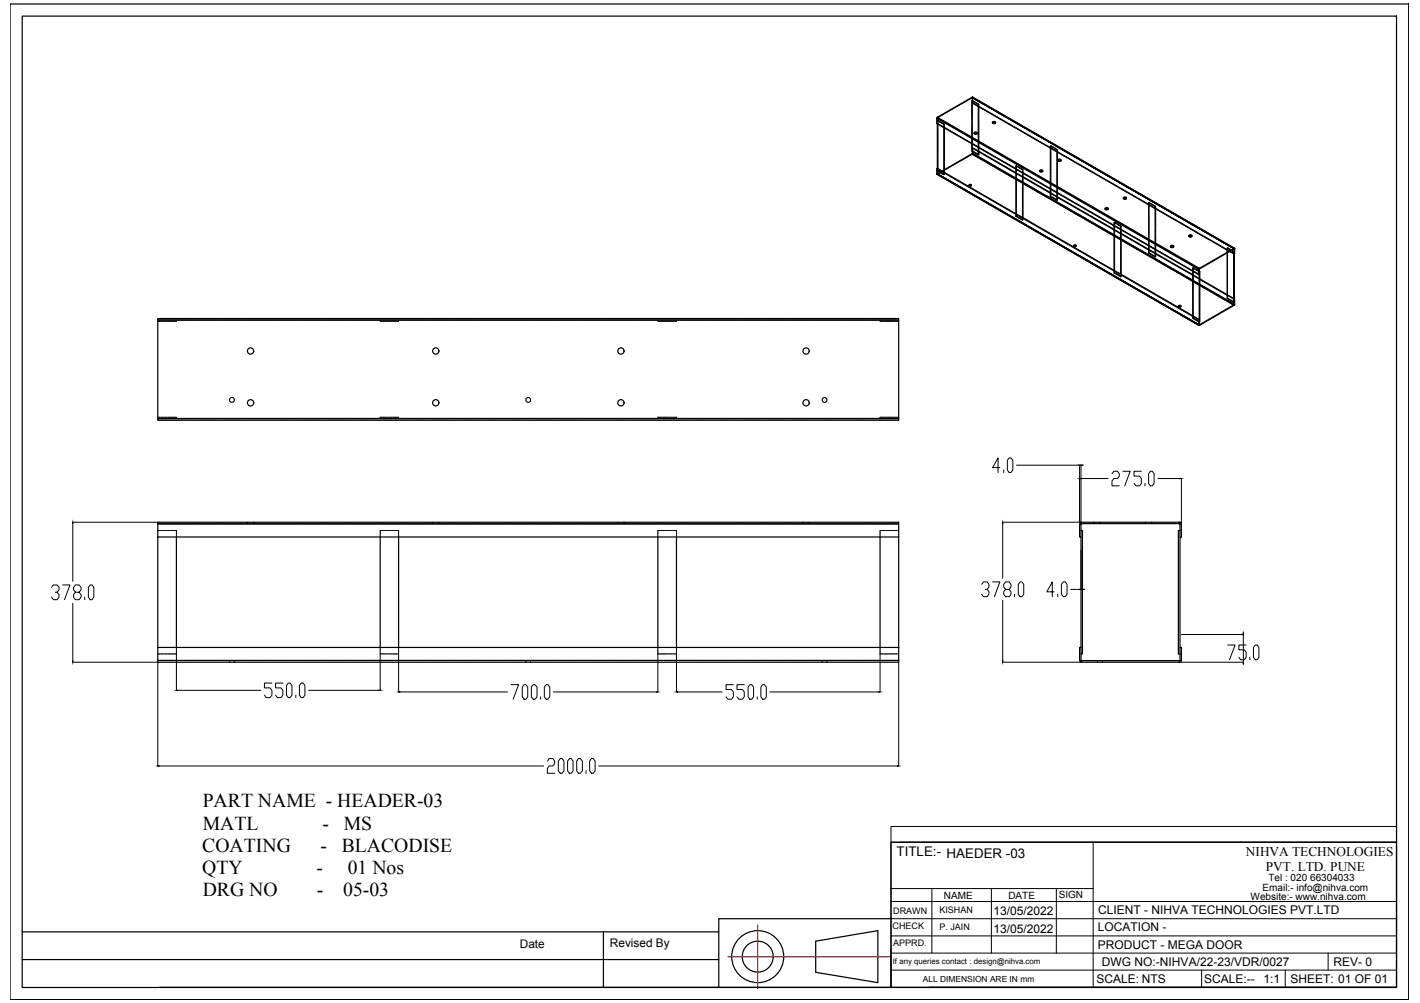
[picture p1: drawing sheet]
<svg xmlns="http://www.w3.org/2000/svg" width="297mm" height="210mm" viewBox="0 0 297 210" stroke-linecap="round" stroke-linejoin="round" font-family="sans-serif">
<defs><g id="words">
<g font-size="4.1">
<text x="42.4" y="168.9">PART NAME - HEADER-03</text>
<text x="42.4" y="173.6">MATL</text>
<text x="67.5" y="173.6">-</text>
<text x="71.9" y="173.6">MS</text>
<text x="42.3" y="178.3">COATING</text>
<text x="67" y="178.3">-</text>
<text x="71.5" y="178.3">BLACODISE</text>
<text x="42.3" y="182.9">QTY</text>
<text x="66.2" y="182.9">-</text>
<text x="72.7" y="182.9">01 Nos</text>
<text x="42.4" y="187.5">DRG NO</text>
<text x="66.3" y="187.5">-</text>
<text x="71.8" y="187.5">05-03</text>
</g>
<g font-size="2.8">
<text x="187.6" y="179.2">TITLE:- HAEDER -03</text>
<text x="260.6" y="179.1">NIHVA TECHNOLOGIES</text>
<text x="264.8" y="182.3">PVT. LTD. PUNE</text>
</g>
<g font-size="2.5">
<text x="207.8" y="191.6">13/05/2022</text>
<text x="229.7" y="191.3">CLIENT - NIHVA TECHNOLOGIES PVT.LTD</text>
<text x="207.8" y="195.2">13/05/2022</text>
<text x="229.6" y="194.9">LOCATION -</text>
<text x="108.7" y="198.5">Date</text>
<text x="127.6" y="198.2">Revised By</text>
<text x="229.6" y="198.5">PRODUCT - MEGA DOOR</text>
<text x="230.5" y="202.1">DWG NO:-NIHVA/22-23/VDR/0027</text>
<text x="279" y="202.1">REV- 0</text>
<text x="229.3" y="205.7">SCALE: NTS</text>
<text x="251.9" y="205.7">SCALE:--</text>
<text x="264.3" y="205.7">1:1</text>
<text x="269.9" y="205.7">SHEET: 01 OF 01</text>
</g>
<g font-size="2.1">
<text x="265.3" y="184.4">Tel : 020 66304033</text>
<text x="197.4" y="188.1">NAME</text>
<text x="210.9" y="188.2">DATE</text>
<text x="221.5" y="188">SIGN</text>
<text x="261.6" y="188.4">Website:- www.nihva.com</text>
<text x="264.1" y="186.5">Email:- info@nihva.com</text>
</g>
<g font-size="1.9">
<text x="186.8" y="191.2">DRAWN</text>
<text x="196.5" y="191.1">KISHAN</text>
<text x="186.7" y="194.4">CHECK</text>
<text x="186.8" y="198">APPRD.</text>
<text x="196.5" y="194.7">P. JAIN</text>
</g>
<text font-size="1.8" x="193" y="205.4">ALL DIMENSION ARE IN mm</text>
<text font-size="1.6" x="186.8" y="201.7">If any queries contact : design@nihva.com</text>
</g></defs>
<!-- layer: 0 -->
<g fill="none" stroke="#000" stroke-width=".25">
<path d="M2.1 .8h292.6v208.4h-292.6zM4.6 3.4h287.5v203.3h-287.5zM195.9 35.3v1.1l54.8 31.6M195.9 36.4l54.9 31.7M196.1 24.5l7.3-4.2 54.7 31.7-7.2 4.2zM196.1 25.9v9.3M196.1 24.5l-.1 .2M197.4 36l52.1 30.1M197.4 36l-1.5-.7 54.8 31.6M197.4 26.7v9.3M197.6 35.5l5.8-3.3 9.1 5.3M197.6 26.8v9.3"/>
<path d="M202.7 38.6h.4a.2 .2 0 0 1-.1 .3 .2 .2 0 0 1-.3-.2zM202.7 38.8h.5M203.3 30.1v1.5l1.3 .8v-1.5M203.4 31.7v.4l9.1 5.3M203.4 32.1h.1M203.4 20.3l54.8 31.6M203.5 20.3h-.1M203.8 27.9l.1-.1 .5 .1M203.8 27.7h.1a.25 .25 0 0 1 .4-.1 .25 .25 0 0 1-.1 .4l-.4-.1zM204.8 31.7l7.7 4.4M204.8 31.8l7.7 4.5M204.8 30.9v1.5h-.2"/>
<path d="M207.6 25.5l.2-.1a.24 .24 0 0 1 .4 0 .24 .24 0 0 1 0 .3 .24 .24 0 0 1-.3 .1l-.3-.1zM207.6 25.6l.3-.1 .3 .1M212.5 35.4v9.3M213.9 36.2v9.3M214 37l5.7 3.3M214 37.1l5.7 3.3M214 36.3v9.3M217.5 35.6a.28 .28 0 0 1 .4-.1 .28 .28 0 0 1 .1 .4h-.4zM217.5 35.8l.2-.1 .4 .1M219.7 39.6v1.5l1.4 .8M221.3 33.5a.29 .29 0 0 1 .4-.2 .29 .29 0 0 1 .2 .3l-.5 .1zM221.3 33.6l.3-.2 .3 .2"/>
<path d="M221.1 40.4v1.5l.1-1.5M221.2 41.2l11.8 6.8M221.2 41.3l11.8 6.8M224.6 51.4h.5M231.2 43.6a.32 .32 0 0 1 .3-.2 .32 .32 0 0 1 .3 .4h-.5zM231.2 43.7l.2-.2 .4 .2M233 49.3l-19-11 19 11M233 47.3v9.3M234.4 48.1v9.2M234.5 50.1l15 8.7M234.5 48.8l5.8 3.4M234.5 49l5.8 3.3"/>
<path d="M234.5 48.1v9.3M235 41.3a.3 .3 0 0 1 .4-.1 .3 .3 0 0 1 .2 .3l-.4 .1zM235 41.5l.2-.2 .4 .2M240.3 51.4v1.6l1.3 .7M241.6 52.2v1.5h.2v-1.4M241.8 53l7.7 4.5M241.8 53.2l7.7 4.4M244.8 51.5a.3 .3 0 0 1 .4-.2 .3 .3 0 0 1 .2 .3l-.3 .1zM244.9 51.6l.2-.1 .4 .1M248.7 49.3a.3 .3 0 0 1 .4-.2 .3 .3 0 0 1 .1 .4h-.4zM248.7 49.4l.2-.1 .4 .1M249.5 56.8v9.3l1.4 .8"/>
<path d="M250.9 56.3l-55-31.5v1.1l54.8 31.6M250.9 56.3v.6l.1-.1v10.5l-.3 .7v-1.1h.2v-9.5l-.2 .1v-1.1M250.9 56.8h.1M250.9 56.3h.1M250.9 56.1l-.1 .2M251 58.4l5.7 3.3M251 58.5l5.7 3.3M256.7 52.9v9.6l1.3 .8M257.5 52.4l.5 .3M257.7 52.4l.5 .2M258.1 52v.1l-7.2 4.2v-.1M258.1 52.1h.1"/>
<path d="M258.1 52.1l-.1 11.2 .2-.1v.5l.1-11.7-.1 .1M258.2 51.9l.1 .1M33 67h155v20.6h-155M188 67v-.3h-155v20.9M246.5 64a.21 .21 0 0 1 .3-.2 .21 .21 0 0 1 .1 .4h-.3zM246.5 64.1h.5M250.8 68l.1 .1M250.9 68h.1M250.9 68l7.2-4.2v.1l-7.2 4.2zM258.2 62.5l.1 .1M258.2 63.7l-7.2-4.1 7.1 4.2M258.3 63.6l-.1 .3"/>
<path d="M33 87.6v.4h155v-.4M33 109.3h155v3.1h-155zM33 109.7h155M33 112.4v23.1M36.9 112.4v23.1M79.5 112.4v23.1M83.4 112.4v23.1M137.6 112.4v23.1M141.5 112.4v23.1M184.1 112.4v23.1M188 112.4v23.1M225.8 109.7h.3v1.3h.3v25.8h-.3v1.4h-.3v-2.7h.3v-23.1h-.3z"/>
<path d="M226.2 109.3h20.5v.3h-20.5zM226.2 109.6l-.1 .1M226.2 109.3l-.4 .4M246.8 109.6v.1M246.8 109.3l.3 .4M246.8 109.7v1.3h-.3v25.8h.3v1.4h.3v-2.7h-.3v-23.1h.3v-2.7M246.8 109.7h.3M33 135.5v2.7h155v-2.7M33 138.2v.4h155v-.4M33 135.5h155M225.8 138.2l.4 .3M226.1 138.2h.1"/>
<path d="M226.2 138.2h20.5v.4h-20.5zM246.8 138.2h.1M247.1 138.2l-.3 .3M186.4 176.3h105.7v30.3h-105.7zM4.6 195h145.8M126.2 195v11.7M170.6 197l13-2.2v10.8l-13-2.1zM186.4 192.3h-36v14.3h-117M4.6 200.8h145.8M150.4 206.6h36M194.3 206.6h97.8"/>
<circle cx="224.9" cy="51.4" r=".2"/>
<circle cx="52.4" cy="73.5" r=".66"/>
<circle cx="91.2" cy="73.5" r=".66"/>
<circle cx="129.9" cy="73.5" r=".66"/>
<circle cx="168.6" cy="73.5" r=".66"/>
<circle cx="52.4" cy="84.3" r=".66"/>
<circle cx="91.2" cy="84.3" r=".66"/>
<circle cx="129.9" cy="84.3" r=".66"/>
<circle cx="168.6" cy="84.3" r=".66"/>
<circle cx="158.5" cy="200.2" r="5.4"/>
<circle cx="158.5" cy="200.2" r="3.2"/>
</g>
<g fill="none" stroke="#000" stroke-width=".21">
<path d="M195.9 36.4l.6 .2M196 36.5h.2M196.1 36.4h.1M196.1 24.7l-.2 .1M196.1 25.3h.1M196.1 24.7l.1 .1M196.1 24.7h.1M196.1 24.5v.8M196.1 35.8v.6M196.1 25.8l-.2 .1M196.1 35.8h.1M196.2 36.4h.1"/>
<path d="M196.2 25.9h-.1M196.2 36.3l-.1 .1M196.2 25.9h.1M196.2 24.8h.2M196.2 24.7l.1 .1M196.2 25.3l.1 .1M196.2 35.8l.1 .1M196.2 36.6h.1M196.2 25.2v1.1M196.2 26.4v.2M196.2 26.7v.2M196.2 27v.2"/>
<path d="M196.2 27.2v.3M196.2 27.5v.3M196.2 27.8v3.9M196.2 31.8v.2M196.2 32.1v.2M196.2 32.4v.2M196.2 32.7v.2M196.2 33v.2M196.2 33.3v2.4M196.2 24.6l-.1 .1M196.2 35.7l-.1 .1M196.2 35.7l.1 .1"/>
<path d="M196.3 25.2l-.2 .1M196.3 36.2l-.1 .1M196.3 25.4h.1M196.3 25.3h.1M196.3 24.8l.1 .1M196.3 25.9l.1 .1M196.3 36.6l.1 .1M196.3 36.5l.1 .1M196.3 24.5l-.1 .1M196.3 35.9l.1 .1M196.3 35.8h.1M196.3 36.4h-.1"/>
<path d="M196.4 36.2h-.1M196.5 26v.1M196.5 25.5h.1M196.5 25.3v.1M196.5 24.9l.3 .1M196.5 24.9h.1M196.5 36.7h.1M196.5 24.5h-.1M196.5 35.9h.1M196.5 36v.1M196.5 36.1h.1M196.6 26.1h.1"/>
<path d="M196.6 25.6l.2 .1M196.6 25.4l.2 .1M196.6 25l.4 .2M196.6 36.8h.1M196.6 36.6l.2 .2M196.6 35.9l.1 .1M196.6 24.4h-.1M196.6 36.1h.1M196.6 36.2l-.2 .1M196.7 36l-.1 .1M196.7 26.2h.1M196.7 36.1l.1 .1"/>
<path d="M196.7 36.9h.1M196.7 36l.1 .1M196.7 36.1l-.1 .1M196.8 35.9l-.1 .1M196.8 26.2l.2 .2M196.8 25.7h.1M196.8 25.6h.1M196.8 36.9l.2 .1M196.8 36.8l.2 .1M196.8 24.2l-.2 .1M196.8 36.1h.1M196.8 36.2l.1 .1"/>
<path d="M196.9 36.8v.1M196.9 35.9h-.1M197 25.8h.1M197 25.6v.1M197 25.2v.1M197 24.2h-.1M197 36.2h.1M197 36.3v.1M197 36h-.1M197 35.8h.1M197.1 26.4h.1M197.1 25.9h.1"/>
<path d="M197.1 25.7l.1 .1M197.1 37.1h.1M197.1 36.9l.1 .1M197.1 36.2l.1 .1M197.1 24.1h-.1M197.1 36.4h.1M197.1 35.9l-.1 .1M197.2 25.3h-.1h.1M197.2 26.5h.1M197.2 25.8h.1M197.2 36.4l.1 .1M197.2 37.2h.1"/>
<path d="M197.2 37l.1 .1M197.2 25.9l.1 .1M197.2 37l.2 .1M197.2 24l-.1 .1M197.2 36.3l.1 .1M197.2 35.8l-.1 .1M197.3 35.7l-.2 .1M197.3 26h.1M197.3 25.9h.1M197.3 25.4l.1 .1M197.3 26.5l.4 .2M197.3 37.1l.1 .1"/>
<path d="M197.3 23.9v.1M197.3 36.4h.1M197.3 36.5l.1 .1M197.3 35.8h.1M197.4 25.4h.1M197.4 37.2l.1 .1M197.4 26l.2 .1M197.4 35.6h-.1M197.4 26v.3M197.4 26.4v.3M197.4 36v.6M197.5 25.9l.1 .1"/>
<path d="M197.5 25.5l.2 .1M197.5 37.2h.1M197.5 23.9h-.1M197.5 36.5h.1M197.5 25.5h.1M197.5 37.3h.1M197.6 36.4l-.2 .2M197.6 35.5h-.1M197.6 26.1v.1M197.6 26.3v.2M197.6 26.6v.2M197.6 36.1v.1"/>
<path d="M197.6 36.3v.1M197.6 37.2l.1 .1M197.6 23.8h-.1M197.6 35.6l-.2 .1M197.6 25.6l.2 .1M197.6 37.4h.1M197.7 26.7l.1 .1M197.7 37.3l.2 .2M197.7 37.3l.2 .1M197.7 23.7l-.1 .1M197.7 35.5l-.1 .1M197.8 25.6h.1"/>
<path d="M197.8 37.5h.1M197.9 26.8v.1M197.9 25.7v.1M197.9 35.5h-.1M197.9 23.7h-.1M197.9 25.7h.1M197.9 37.5l.1 .1M198 26.9l.1 .1M198 25.8l.2 .1M198 37.5h.1M198 23.6h-.1M198 35.4l-.1 .1"/>
<path d="M198 25.8h.1M198 37.6h.1M198.1 27h.1M198.1 37.5l.1 .1M198.1 35.3l-.1 .1M198.1 23.5h-.1M198.1 25.9h.3M198.1 37.7h.1M198.2 27l.1 .1M198.2 25.9l.1 .1M198.2 35.2l-.1 .1M198.3 37.7l.1 .1"/>
<path d="M198.4 27.1v.1M198.4 35.2h-.1M198.4 23.4l-.3 .1M198.4 26h.1M198.4 37.8l.1 .1M198.4 37.7l-.2-.1 .4 .2M198.5 27.2h.1M198.5 26.1h.1M198.5 23.3h-.1M198.5 35.1l-.1 .1M198.5 26.1h.2M198.5 37.9h.1"/>
<path d="M198.6 27.2l.2 .2M198.6 37.8l.5 .3M198.6 35l-.1 .1M198.6 23.2h-.1M198.7 38h.1M198.7 26.2l.1 .1M198.7 37.9l.1 .1M198.7 35h.1M198.7 23.1v.1M198.8 26.2h.1M198.8 38l.1 .1M198.9 27.4l.1 .1"/>
<path d="M198.9 26.3l.1 .1M198.9 34.9h-.1M198.9 23.1h-.1M198.9 26.3h.1M198.9 38.1l.1 .1M199 27.5h.1M199 26.4h.1M199 23h-.1M199 34.8l-.1 .1M199 26.4l.2 .1M199 38.2h.1M199 38l.1 .1"/>
<path d="M199.1 26.4l.1 .1M199.1 27.5l.1 .1M199.1 38.1l.5 .3-.1-.1M199.2 38.3h.1M199.2 27.6l.1 .1M199.2 26.5l.1 .1M199.2 38.2l.3 .1M199.2 34.7l-.2 .1M199.2 22.8l-.2 .1M199.3 26.5h.1M199.3 38.3l.1 .1M199.4 27.7l.1 .1"/>
<path d="M199.4 26.6l.1 .1M199.4 22.8h-.1M199.4 34.6h-.1M199.4 26.6h.1M199.4 38.4l.1 .1M199.5 27.8l.2 .1M199.5 26.7l.2 .1M199.5 22.7h-.1M199.5 34.5l-.1 .1M199.5 26.7h.1M199.5 38.5h.1M199.6 38.4l.1 .1"/>
<path d="M199.6 34.4l-.1 .1M199.7 26.7l.1 .1M199.7 38.6h.1M199.7 38.4l.1 .2M199.8 27.9v.1M199.8 26.8v.1M199.8 22.5l-.3 .1M199.8 34.4h-.1M199.8 26.8h.1M199.8 38.6l.1 .1M199.9 28l.1 .1M199.9 26.9l.1 .1"/>
<path d="M199.9 22.5h-.1M199.9 34.3h-.1M199.9 26.9h.1M199.9 38.7l.2 .1M199.9 38.6h.1M200 38.6l-.2-.1 .7 .4M200 28.1h.1M200 27h.1M200 22.4h-.1M200.1 27h.1M200.1 28.1l.1 .1M200.1 34.1l-.2 .2"/>
<path d="M200.2 27h-.1M200.2 38.8l.1 .1M200.3 28.2v.1M200.3 27.1v.1M200.3 22.3h-.2M200.3 34.1h-.1M200.3 27.1h.1M200.3 38.9l.1 .1M200.3 38.8l.2 .1M200.4 28.3h.1M200.4 27.2h.1M200.4 38.8l.1 .1"/>
<path d="M200.4 22.2h-.1M200.4 34h-.1M200.4 39h.1M200.5 28.4h.1M200.5 22.1h-.1M200.5 33.9l-.1 .1M200.6 39.1h.1M200.6 38.9v.1M200.6 28.4l.1 .1M200.6 27.3h.1M200.6 22h.1M200.6 33.9h.1"/>
<path d="M200.7 27.3l.3 .2M200.7 27.3l.1 .1M200.7 39.1l.1 .1M200.7 39l.1 .1M200.8 28.5l.1 .1M200.8 22h-.1M200.8 33.8h-.1M200.8 39.2l.2 .1M200.8 39.1l.2 .1M200.9 28.6h.1M200.9 39.1l.1 .1M200.9 21.9h-.1"/>
<path d="M200.9 33.7h-.1M200.9 27.5h.1M201 28.7l.2 .1M201.1 39.4h.1M201.1 39.2l.1 .1M201.1 21.8h-.1M201.1 33.6l-.1 .1M201.2 27.6l-.1-.1 .2 .1M201.2 27.6l.1 .1M201.2 39.4l.1 .1M201.2 39.3l.1 .1M201.2 33.6h-.1"/>
<path d="M201.3 28.8l.1 .1M201.3 27.7l.5 .3M201.3 27.7h.1M201.3 39.5l.2 .1M201.3 21.7h-.2M201.3 33.5h-.1M201.4 28.9h.1M201.4 39.4h.1M201.5 39.4v.1M201.5 21.6h-.1M201.5 28.9l.1 .1M201.6 27.8l.1 .1"/>
<path d="M201.6 39.7h.1M201.6 39.5l.1 .1M201.6 33.3l-.2 .1M201.7 29v.1M201.7 39.7l.2 .2M201.7 21.4l-.2 .1M201.7 33.3h-.1M201.8 29.1l.1 .1M201.8 39.7l-.1-.1 .2 .1M201.8 21.4h-.1M201.8 33.2h-.1M201.9 29.2l.2 .1"/>
<path d="M202 28.1l.2 .1M202 28.1h.1M202 39.9h.1M202 39.7v.1M202 21.3h-.1M202 33.1h-.1M202.1 28.1l.1 .1M202.1 39.9l.1 .1M202.1 39.8l.1 .1M202.1 21.2h-.1M202.1 33l-.1 .1M202.2 29.3l.2 .1"/>
<path d="M202.2 28.2l.2 .1M202.2 28.2h.1M202.2 39.9l.4 .2M202.2 39.9l.2 .1M202.2 21.1l-.1 .1M202.2 33h-.1M202.3 28.3h.1M202.3 21.1h.1M202.3 32.9h.1M202.4 29.5h.1M202.5 28.4h.1M202.5 28.3l.1 .1"/>
<path d="M202.5 21h-.1M202.6 29.5v.1M202.6 28.4l.2 .1M202.6 20.9h-.1M202.6 32.8l-.2 .1M202.7 29.6l.1 .1M202.7 38.7v.1M202.7 38.9l.3 .1M202.7 28.5l.1 .1M202.7 20.8l-.1 .1M202.7 32.7h-.1M202.8 29.7h.1"/>
<path d="M202.8 28.6l.2 .1M202.8 28.6h.1M202.8 20.8h.1M202.8 32.6h.1M202.9 29.8h.1M203 20.7h-.1M203 32.5l-.1 .1M203.1 29.8l.2 .2M203.1 20.6h-.1M203.1 32.5h-.1M203.2 38.8l-.1 .2M203.2 28.8h.1"/>
<path d="M203.2 38.7v.1M203.2 28.8l.1 .1M203.2 32.4h-.1M203.3 21.1l.2 .1M203.3 21.1v3.8M203.3 25v.2M203.3 25.3v.2M203.3 25.6v.2M203.3 25.9v.2M203.3 26.1v.3M203.3 26.4v3.7M203.3 30h.1"/>
<path d="M203.4 20.5h.1M203.4 32.3h.1M203.4 28.9l.4 .3M203.4 28.9h.1M203.4 20.3v.6M203.4 32.2v.1M203.4 32.3h-.1M203.4 31h.2M203.4 31l.1 .1M203.4 21.6h.1M203.4 21.6v3.3M203.4 25v.2"/>
<path d="M203.4 25.3v.2M203.4 25.6v.2M203.4 25.9v.2M203.4 26.2v.2M203.4 26.5v3.9M203.4 30.5v.2M203.4 30.8v.2M203.4 21l-.1 .1M203.4 31.6h-.1M203.4 20.3l.1 .1M203.4 20.5v-.1l-.3 .2M203.4 30.1l.3 .1"/>
<path d="M203.5 20.9v.2l-.1-.2M203.5 31.4l-.1 .3M203.5 21.2l-.1 .4M203.5 32.1v.1M203.5 32.4l.2 .1M203.5 32.1l.2 .1M203.5 21.5l.2 .1M203.5 20.4l.1 .2M203.5 20.4h.1M203.5 20.4l-.1 .1M203.5 20.6v.2M203.5 30.9v.1"/>
<path d="M203.5 31.1v.2M203.5 31.7v.4M203.5 32.1h-.1M203.5 31.7h.1M203.5 31.1l.2 .1M203.5 21.7h.1M203.5 21.2l.1 .1M203.5 21.1l.1 .1M203.6 29l.1 .1M203.6 20.5h.1M203.7 31v.1M203.7 21.2h.1"/>
<path d="M203.7 21.7v.1M203.7 21.3v.1M203.7 31.7v.1M203.7 20.6h.1M203.7 32.5h.1M203.7 32.2h.1M203.7 20.7l.2 .1M203.7 30.2l.1 .1M203.7 21.7h.1M203.8 28l.2 .1M203.8 27.9v.1M203.8 31.8h.1"/>
<path d="M203.8 31.2l.1 .1M203.8 31.1h.1M203.8 21.4h.1M203.8 21.2l.1 .1M203.8 21.8l.1 .1M203.8 27.8v.1M203.9 32.6h.1M203.9 32.3h.1M203.9 30.3h.1M203.9 29.2h.1M203.9 21.7v.1M203.9 20.6v.1"/>
<path d="M203.9 31.9h.1M203.9 31.3l.1 .1M203.9 31.2h.1M203.9 20.7l.2 .2M203.9 21.9h.1M203.9 21.4l.1 .1M203.9 21.3l.1 .1M204 32.7l.2 .1M204 32.4l.2 .1M204 30.4h.1M204 29.3l.2 .1M204 21.8l.1 .1"/>
<path d="M204 20.7h.1M204 31.9l.1 .1M204 31.4h.1M204 29.2l.1 .1M204 31.2l.1 .1M204 22h.1M204 21.5l.1 .1M204 21.4h.1M204 28.1h.1M204.1 30.4l.1 .1M204.1 21.9h.1M204.1 20.9h.1"/>
<path d="M204.1 20.8h.1M204.2 32l.2 .1M204.2 31.4v.1M204.2 31.3l.2 .1M204.2 21.4l.2 .2M204.2 29.3v.1M204.2 22l.2 .2M204.2 21.6l.2 .1M204.2 20.9h.1M204.2 28.1h.1M204.2 32.8h.1M204.2 32.5h.1"/>
<path d="M204.2 21l.3 .1M204.2 30.5l.1 .1M204.2 29.4h.1M204.2 22h.1M204.3 31.5l.1 .1M204.3 29.4h.1M204.4 28l-.1 .1M204.4 32.9l.2 .1M204.4 32.6h.1M204.4 20.9l.2 .1M204.4 30.6h.1M204.4 29.5l.2 .1"/>
<path d="M204.4 22l.1 .1M204.4 27.9v.1M204.4 32.2h.1M204.4 31.6l.1 .1M204.4 31.5h.1M204.4 29.4l.1 .1M204.4 22.2h.1M204.4 21.7l.1 .1M204.4 21.6l.1 .1M204.4 21.1l.4 .1M204.4 27.8v.1M204.5 32.7h.1"/>
<path d="M204.5 30.7h.1M204.5 22.1l.2 .1M204.5 32.2l.1 .1M204.5 31.7h.1M204.5 29.5l.2 .2M204.5 31.5l.1 .1M204.5 22.3h.1M204.5 21.8l.1 .1M204.5 21.7h.1M204.6 33h.1M204.6 32.7l.1 .1M204.6 30.7l.1 .1"/>
<path d="M204.6 21.1h.1M204.6 21.9v.2M204.6 22.2v.2M204.6 22.5v.2M204.6 22.8v.2M204.6 23.1v.2M204.6 23.4v.2M204.6 23.7v3.9M204.6 27.7v.2M204.6 28v.2M204.6 28.3v.2M204.6 28.6v.2"/>
<path d="M204.6 28.9v.2M204.6 29.2v1.7M204.7 21.7l.1 .2M204.7 31.7l.1 .1M204.7 31.6l.1 .1M204.7 29.6l.1 .1M204.7 22.3l.1 1.1M204.7 32.3l.1 .1M204.8 33.1h.1M204.8 32.8h.1M204.8 30.8h.1M204.8 29.7h.1"/>
<path d="M204.8 21.3h.1M204.8 21.2h.1M204.8 22v.2M204.8 23.5v.2M204.8 23.8v.2M204.8 24.1v.2M204.8 24.4v.2M204.8 24.7v.2M204.8 25v3.9M204.8 29v.2M204.8 29.3v.2M204.8 29.6v.2"/>
<path d="M204.8 29.9v.2M204.8 30.2v.2M204.8 30.5v.4M204.8 21.8l-.2 .1M204.8 21.3l.2 .1M204.8 22.3v.1M204.9 33.2h.1M204.9 32.9h.1M204.9 30.9h.1M204.9 29.8h.1M204.9 22.5h.1M204.9 22.3l.1 .1"/>
<path d="M204.9 21.2l.1 .1M204.9 21.3l.1 .1M204.9 29.7l.2 .2M205 33.3h.2M205 31l.2 .1M205 32.9l.1 .1M205 22.5l.1 .1M205 21.4h.1M205 21.3h.1M205 22.4l.1 .1M205 29.8l.3 .2M205.1 33h.1"/>
<path d="M205.1 29.9l.1 .1M205.1 22.6h.1M205.1 22.5h.1M205.1 21.5l.5 .2M205.1 21.4h.1M205.3 33.4h.1M205.3 33.1l.2 .1M205.3 31.1l.2 .1M205.3 22.7h.1M205.3 22.5v.1M205.3 21.4l.2 .2M205.3 30h.1"/>
<path d="M205.4 33.5h.1M205.4 30.1h.1M205.4 22.8h.1M205.4 22.6l.1 .1M205.4 30l.1 .1M205.4 21.6l.1 .1M205.5 33.6h.2M205.5 22.8l.1 .1M205.5 31.3l.2 .1M205.5 30.1l.1 .1M205.5 21.6h.1M205.5 22.7l.1 .1"/>
<path d="M205.5 33.2l.1 .1M205.6 30.1v.1M205.6 30.2l.1 .1M205.6 22.9h.1M205.6 21.8h.1M205.7 33.3h.1M205.7 30.2l.2 .1M205.7 22.8h.1M205.7 21.8h.1M205.7 21.7h.1M205.8 33.7h.1M205.8 31.4h.1"/>
<path d="M205.8 21.9h.1M205.8 33.4h.1M205.8 30.3h.1M205.8 23h.1M205.8 22.8l.1 .1M205.8 21.7l.1 .1M205.9 31.5h.1M205.9 30.4h.1M205.9 33.8l.2 .1M205.9 33.5l.2 .1M205.9 30.3l.1 .1M205.9 23.1l.2 .1"/>
<path d="M205.9 22.9l.2 .2M205.9 21.8h.1M206 22h.1M206 31.5l.1 .1M206.1 21.9h.1M206.1 30.5l.1 .1M206.1 31.6l.1 .1M206.2 33.9h.1M206.2 33.6h.1M206.2 30.5h.1M206.2 23.2h.1M206.2 23.1h.1"/>
<path d="M206.2 22.1h.1M206.2 22h.1M206.3 31.7h.1M206.3 30.6h.1M206.3 34h.1M206.3 33.7h.1M206.3 22.2l.2 .1-.1-.1M206.3 22.1l.1 .1M206.3 23.3h.1M206.3 23.1l.1 .1M206.3 22l.2 .1M206.4 31.8h.1"/>
<path d="M206.4 30.7h.1M206.4 34.1h.1M206.4 33.8h.1M206.4 30.6l.2 .2M206.4 23.4h.1M206.4 23.2l.1 .1M206.5 31.8l.1 .1M206.6 23.4l.1 .1M206.6 30.7l.1 .1M206.6 22.3h.1M206.6 22.2h.1M206.6 23.3l.1 .1"/>
<path d="M206.6 33.8l.1 .1M206.6 34.1l.1 .1M206.7 31.9h.1M206.7 34.2h.1M206.7 33.9h.1M206.7 30.8h.1M206.7 23.5h.1M206.7 23.4h.1M206.7 22.4h.1M206.7 22.3h.1M206.8 32h.1M206.8 30.9h.1"/>
<path d="M206.8 34.3h.1M206.8 34l.2 .1M206.8 30.8l.2 .2M206.8 22.4l.2 .2M206.8 23.6h.1M206.8 23.4l.1 .1M206.8 22.5h.2M206.8 22.3l.2 .1M206.9 32.1h.1M206.9 31h.1M207 34.4h.1M207 23.7h.1"/>
<path d="M207 23.5v.1M207 32.1l.2 .1M207 31l.2 .1M207.1 23.6l.1 .1M207.1 23.7l.1 .1M207.1 31l.2 .1M207.1 22.6h.1M207.1 22.5h.1M207.1 34.1l.1 .1M207.1 34.4l.1 .1M207.2 34.2h.1M207.2 31.1h.1"/>
<path d="M207.2 34.5h.1M207.2 23.8h.1M207.2 23.7h.1M207.2 22.7h.1M207.2 22.5l.1 .1M207.3 32.3h.1M207.3 34.3h.1M207.3 22.7l.2 .2M207.3 34.6h.1M207.3 23.9h.1M207.3 23.7l.1 .1M207.3 22.8h.2"/>
<path d="M207.3 22.6l.1 .1M207.4 32.4h.1M207.4 31.2l.5 .3M207.5 34.4h.1M207.5 34.7h.1M207.5 23.9l.2 .1M207.5 23.8l.2 .1M207.5 22.7h.1M207.5 32.4l.1 .1M207.6 34.4l.1 .1M207.6 31.3l.1 .1M207.6 22.9h.1"/>
<path d="M207.6 22.8h.1M207.6 34.7l.1 .1M207.6 25.6v.1M207.6 25.8l.4 .1M207.6 25.6v.2M207.7 32.5h.1M207.7 34.5h.1M207.7 23l.1 .1M207.7 22.8l.2 .2M207.7 34.8h.1M207.7 24.1h.1M207.7 23.9l.1 .1"/>
<path d="M207.8 32.6h.1M207.8 34.6h.1M207.8 31.5h.1M207.8 34.9h.1M207.8 24.2h.1M207.8 24l.1 .1M207.9 32.7l.2 .1M208 34.7h.2M208 31.6l.2 .1-.1-.1M208 31.5l.1 .1M208 35h.1M208 24.2l.1 .1"/>
<path d="M208 24.1l.1 .1M208 23.1h.1M208 23h.1M208 25.9h.1M208.1 35l.1 .1M208.1 24.3h.1M208.1 24.2h.1M208.1 23.2h.1M208.1 23.1h.1M208.2 32.8h.1M208.2 25.8l-.1 .1M208.2 25.6l.1 .2"/>
<path d="M208.2 34.8h.1M208.2 31.7l.4 .2M208.2 31.7h.1M208.2 35.1h.1M208.2 24.4h.1M208.2 24.2l.1 .1M208.2 23.3h.1M208.2 23.1l.1 .1M208.3 25.6v.1M208.3 32.9h.1M208.4 34.9h.1M208.4 23.2v.1"/>
<path d="M208.4 35.2h.1M208.4 24.5h.1M208.4 24.3v.1M208.4 23.4h.2M208.4 23.3v.1M208.4 33h.1M208.5 35h.1M208.5 31.9h.1M208.5 35.2l.1 .1M208.5 24.5l.1 .1M208.5 24.4l.2 .1M208.5 23.3h.1"/>
<path d="M208.6 33v.1M208.6 35h.1M208.6 31.9l.2 .1M208.6 35.3l.2 .1M208.6 31.9h.1M208.6 24.6h.1M208.6 23.5h.1M208.6 23.4h.1M208.7 33.1h.1M208.7 35.1h.1M208.7 32h.1M208.7 24.7h.1"/>
<path d="M208.7 24.5l.1 .1M208.7 23.6h.1M208.7 23.4l.1 .1M208.8 33.2h.1M208.9 35.2h.1M208.9 23.6v.1M208.9 35.5h.1M208.9 24.8h.1M208.9 24.6v.1M208.9 23.7h.2M208.9 23.5v.1M208.9 33.3h.1"/>
<path d="M208.9 32.1l.2 .1M209 35.2l.2 .1M209 32.1l.1 .1M209 24.8l.1 .1M209 35.5l.2 .1M209 24.7l.2 .1M209 23.6h.1M209.1 33.3h.1M209.1 32.2l.4 .2M209.1 32.2h.1M209.1 24.9h.1M209.1 23.8h.1"/>
<path d="M209.1 23.7h.1M209.2 33.4h.1M209.2 35.4h.1M209.2 35.7h.1M209.2 25h.1M209.2 24.8l.1 .1M209.2 23.9h.3M209.2 23.7l.1 .1M209.3 33.5h.1M209.4 35.5h.1M209.4 23.9l.1 .1M209.4 32.4h.1"/>
<path d="M209.4 35.8h.1M209.4 25l.1 .1M209.4 24.9l.1 .1M209.4 23.8l.1 .1M209.5 33.6h.2M209.5 35.5l.2 .1M209.5 32.4l.2 .1M209.5 25.1l.2 .1M209.5 35.8l.2 .1M209.5 25l.2 .1M209.5 24l.2 .1M209.5 23.9h.1"/>
<path d="M209.6 23.9l.1 .1M209.7 33.7h.1M209.7 35.7h.1M209.7 24.2l.3 .1-.1-.1M209.7 32.6l.2 .1M209.7 32.5l.1 .1M209.7 36h.1M209.7 25.3h.1M209.7 25.1l.1 .1M209.7 24l.1 .1M209.8 33.8h.1M209.9 35.8h.1"/>
<path d="M209.9 36.1h.1M209.9 25.3l.1 .1M209.9 25.2l.1 .1M209.9 24.1l.1 .1M210 33.9h.1M210 25.4l.1 .1M210 25.3h.1M210 36.1l.1 .1M210 24.3h.1M210 24.2h.1M210 35.8l.1 .1M210.1 32.8h.1"/>
<path d="M210.1 35.9h.1M210.1 33.9h.1M210.1 36.2h.1M210.1 25.5h.1M210.1 25.3l.1 .1M210.1 24.4h.1M210.1 24.2l.1 .1M210.3 36h.1M210.3 34h.1M210.3 32.9l.2 .1M210.3 32.8v.1M210.3 36.3h.1"/>
<path d="M210.3 25.6h.1M210.3 25.4v.1M210.3 24.3v.1M210.4 36.1l.2 .1M210.4 25.6l.2 .2M210.4 34.1l.2 .1M210.4 25.5l.2 .1M210.4 36.4l.2 .1M210.4 24.4h.1M210.4 24.5h-.1l.5 .2M210.5 33l.1 .1M210.5 33h.1"/>
<path d="M210.5 24.5h.1M210.6 36.2h.1M210.6 34.2h.1M210.6 33.1h.1M210.6 36.5h.1M210.6 25.8h.1M210.6 25.6l.1 .1M210.6 24.5l.1 .1M210.7 33l.1 .1M210.8 34.3h.1M210.8 33.2h.1M210.8 36.6h.1"/>
<path d="M210.8 36.3h.1M210.8 25.9h.1M210.8 25.7v.1M210.8 24.8h.1M210.8 24.6l.2 .1M210.8 33.1l.1 .1M210.8 24.7l.1 .1M210.9 34.4h.1M210.9 33.3h.1M210.9 36.6l.1 .1M210.9 36.4h.1M210.9 25.9l.1 .1"/>
<path d="M210.9 25.8l.1 .1M210.9 24.8l.2 .1M210.9 24.8h.1M210.9 33.2l.1 .1M211 26l.1 .1M211 33.3l.1 .1M211 25.9h.1M211 34.4l.1 .1M211 24.8h.1M211 36.7l.1 .1M211 36.4l.1 .1M211.1 33.3l.2 .1"/>
<path d="M211.1 24.9l.3 .2M211.1 34.5h.1M211.1 33.4h.1M211.1 36.8h.1M211.1 36.5h.1M211.1 26.1h.1M211.1 25.9l.1 .1M211.1 24.8l.1 .1M211.3 34.6h.1M211.3 33.5h.1M211.3 36.9l.2 .1M211.3 36.6h.1"/>
<path d="M211.3 26.1l.1 .1M211.3 26l.1 .1M211.3 24.9l.2 .1M211.3 33.4l.1 .1M211.3 25l.4 .2M211.3 25l.2 .2M211.4 34.7h.1M211.4 33.6h.1M211.4 36.6l.1 .1M211.4 26.2l.1 .1M211.4 26.1h.1M211.4 33.5l.2 .2"/>
<path d="M211.5 26.3l.1 .1M211.5 37l.1 .1M211.5 34.7l.1 .1M211.5 25l.1 .1M211.5 26.1l.1 .1M211.5 36.7l.1 .1M211.6 33.6l.2 .1M211.7 34.8h.1M211.7 33.7h.1M211.7 37.1h.1M211.7 36.8h.1M211.7 26.4h.1"/>
<path d="M211.7 26.2v.1M211.7 25.3h.1M211.7 25.1v.1M211.8 25.3l.1 .1M211.8 34.9h.1M211.8 33.8h.1M211.8 37.2h.1M211.8 36.9h.1M211.8 26.4l.1 .1M211.8 26.3l.1 .1M211.8 25.2l.2 .1M211.8 25.3l.7 .4-.2-.1"/>
<path d="M211.8 33.7l.1 .1M211.8 25.3l.2 .1M211.9 35h.1M211.9 33.9h.2M211.9 37.2l.1 .1M211.9 36.9l.1 .1M211.9 26.5l.2 .1M211.9 26.4h.1M211.9 33.8l.3 .1M211.9 25.4h.1M212 37.3l.1 .1M212 35l.1 .1"/>
<path d="M212 25.3l.1 .1M212 26.4l.1 .1M212 37l.1 .1M212.2 35.1l.2 .1M212.2 34l.2 .1M212.2 37.4h.1M212.2 37.1h.1M212.2 26.7l.2 .1M212.2 25.4l.1 .1M212.2 26.5l.1 .1M212.2 33.9l.1 .1M212.3 37.5h.1"/>
<path d="M212.3 25.5l.1 .1M212.3 34l.1 .1M212.3 37.2h.1M212.3 26.6l.1 .1M212.4 34.1l.2 .1M212.4 37.5l.1 .1M212.5 34.1h.1M212.5 37.2v.1M212.5 26.8v.1M212.5 26.7l.2 .1M212.5 25.6h.1M212.5 34.7h.2"/>
<path d="M212.5 36.3h.1M212.5 36.1l.1 .1M212.5 34.7l-.1 .5M212.5 34.7l.1 .1M212.5 37.5h.2M212.5 37.4l.2 .1M212.6 35.3l-.1 .1M212.6 34.1l.1 .1M212.6 37.6l.2 .1M212.6 37.3h.1M212.6 26.9l.2 .1M212.6 25.8l.2 .1"/>
<path d="M212.6 25.6l.1 .1M212.6 36.4h.1M212.6 36.2l.1 .1M212.6 35.4h.1M212.6 34.8l.2 .1M212.6 34.7v2.2M212.6 37v.2M212.6 37.3v.2M212.6 37.6v.2M212.6 37.9v.2M212.6 38.2v.2M212.6 38.5v3.9"/>
<path d="M212.7 34.3h.1M212.7 34.2l.1 .1M212.7 37.4h.1M212.7 26.8l.1 .1M212.7 25.7l.1 .1M212.8 36.4l.2 .1M212.8 36.3l.2 .1M212.8 34.7v.1M212.8 35.4v.1M212.8 37.6l.2 .1M212.8 37.5v.1M212.8 34.4h.1"/>
<path d="M212.8 34.3l.1 .1M212.8 37.7l.2 .2M212.8 25.9l.1 .1M212.8 37.5h.1M212.8 27l.1 .1M212.8 26.9l.1 .1M212.8 25.9l.2 .1M212.8 25.8l.2 .1M212.9 35.5h.1M212.9 35h.1M212.9 34.8l.1 .1M212.9 34.4h.2"/>
<path d="M213 34.4h.1M213 37.5l.2 .1M213 27.1l.2 .1M213 27l.2 .1M213 36.6h.1M213 36.4l.1 .1M213 35.6h.1M213 35l.1 .1M213 34.9l.2 .1M213 37.7h.1M213 37.7l.1 .1M213.1 37.9l.1 .1"/>
<path d="M213.1 26.1h.1M213.1 25.9l.1 .1M213.1 36.6l.1 .1M213.1 36.5l.1 .1M213.1 35.7h.1M213.1 35.1l.1 .1M213.1 37.7l.2 .2M213.2 34.6h.1M213.2 34.5l.1 .1M213.2 38h.1M213.2 37.7h.1M213.2 27.2l.1 .1"/>
<path d="M213.2 27.1l.1 .1M213.2 26.1l.1 .1M213.2 26l.1 .1M213.3 36.7l.2 .1M213.3 36.6l.2 .1M213.3 35.7l.2 .1M213.3 35.2h.1M213.3 35v.1M213.3 37.9l.2 .1M213.3 34.7h.1M213.3 34.6l.1 .1M213.3 38l.1 .1"/>
<path d="M213.3 26.2h.1M213.3 37.7l.1 .1M213.3 27.3l.1 .1M213.3 27.2h.1M213.3 26.1h.1M213.4 35.2l.1 .1M213.4 35.1l.1 .1M213.4 38h.1M213.4 34.7l.1 .1M213.5 34.7l.1 .1M213.5 38.1l.2 .1M213.5 37.8l.2 .1"/>
<path d="M213.5 27.4l.2 .1M213.5 27.3l.2 .1M213.5 26.3h.1M213.5 26.1l.1 .1M213.5 36.9h.1M213.5 36.7l.1 .1M213.5 35.9h.1M213.5 35.3l.1 .1M213.5 35.2h.1M213.5 38h.1M213.5 38l.1 .1M213.6 34.7l.1 .1"/>
<path d="M213.6 26.4h.1M213.6 26.2l.1 .1M213.6 36.9l.1 .1M213.6 36.8l.1 .1M213.6 36h.1M213.6 35.4l.1 .1M213.6 35.2l.1 .1M213.6 38l.1 .1M213.6 38.1l.3 .2M213.7 34.8l.2 .2M213.7 38.3h.1M213.7 38l.2 .1"/>
<path d="M213.7 27.5l.2 .2M213.7 27.4l.1 .1M213.7 26.4l.2 .1M213.7 26.3l.2 .1M213.8 37l.1 .1M213.8 36.9h.1M213.8 35.3l.1 .1M213.8 36l.1 .1M213.8 35.5h.1M213.9 26.5v.1M213.9 35h.1M213.9 38.3v.1"/>
<path d="M213.9 27.5h.1M213.9 35.5h.1M213.9 37.1h.1M213.9 36.9l.1 .1M213.9 35.4l.1 .1M213.9 35.5v.3M213.9 35.8v.4M214 36.1l.1 .1M214 27.5l.1 .1M214 38.4l.2 .1M214 26.6h.1M214 26.4l.1 .1"/>
<path d="M214 27.7l.1 .1M214 38.1l.1 .1M214 35.6v.1M214 35.8v.2M214 36.1v.2M214.1 35v.1M214.1 36.2l.2 .1M214.1 38.2h.1M214.1 27.8h.1M214.1 27.6l.1 .1M214.1 26.7h.1M214.1 26.5l.1 .1"/>
<path d="M214.2 38.6h.1M214.2 38.3h.1M214.2 27.8l.1 .1M214.2 27.7l.1 .1M214.2 26.7l.2 .1M214.2 26.6l.1 .1M214.3 35.2l.2 .1M214.4 26.8l.2 .1M214.4 27.9l.2 .2M214.4 36.4h.1M214.4 38.6l.2 .2M214.4 38.3l.2 .2"/>
<path d="M214.4 27.8l.2 .1M214.4 26.7l.2 .1M214.5 36.4l.1 .1M214.6 36.5l.2 .1M214.6 38.8h.1M214.6 38.5h.1M214.6 28.1h.1M214.6 27.9l.1 .1M214.6 27h.1M214.6 26.8l.1 .1M214.7 35.4l.1 .1M214.7 35.5h.1"/>
<path d="M214.7 38.6h.1M214.7 38.8l.1 .1M214.7 28.1l.1 .1M214.7 28l.1 .1M214.7 27l.1 .1M214.7 26.9l.1 .1M214.9 36.6l.1 .1M214.9 35.5l.2 .1M214.9 35.5h.1M214.9 38.6l.1 .1M214.9 38.9l.1 .1M214.9 28.2l.1 .1"/>
<path d="M214.9 28.1h.1M214.9 27.1h.1M214.9 27h.1M215 28.1l.1 .1M215 28.3h.1M215 36.7l.1 .1M215 35.6l.1 .1M215 27.2h.1M215 27l.1 .1M215 38.7l.1 .1M215 39l.1 .1M215.1 36.8l.1 .1"/>
<path d="M215.1 35.7l.4 .1M215.1 35.6l.1 .1M215.1 38.8h.1M215.1 39.1h.1M215.1 28.3l.1 .1M215.1 28.2l.1 .1M215.1 27.2l.1 .1M215.1 27.1l.1 .1M215.3 36.9l.2 .1M215.3 38.8l.2 .2M215.3 39.1v.1M215.3 28.4l.2 .2"/>
<path d="M215.3 28.3h.1M215.3 27.3l.2 .1M215.3 27.2l.2 .1M215.4 35.8l.1 .1M215.4 39.2l.1 .1M215.4 28.4h.1M215.4 27.4l.1 .1M215.5 37l.2 .2M215.5 39l.2 .1M215.5 28.6l.2 .1M215.5 39.3l.2 .1M215.5 28.4l.2 .2"/>
<path d="M215.5 27.5h.1M215.5 27.3l.1 .1M215.6 27.5l.1 .1M215.6 27.4l.1 .1M215.7 36l-.2-.1 .2 .1M215.8 37.2h.1M215.8 39.1v.1M215.8 39.4v.1M215.8 28.7v.1M215.8 28.6h.1M215.8 27.5l.2 .1M215.8 36.1l.6 .3"/>
<path d="M215.9 37.2l.1 .1M215.9 39.2l.1 .1M215.9 39.5l.1 .1M215.9 28.8l.1 .1M215.9 28.7h.1M216 27.7l-.2-.1 .2 .2M216 37.3l.1 .1M216 36.2l.1 .1M216 39.3l.1 .1M216 39.6l.1 .1M216 28.9h.1M216 27.8h.1"/>
<path d="M216 27.6l.1 .1M216 28.7l.1 .1M216.1 37.4l.3 .1M216.1 39.4h.1M216.1 27.8l.4 .3M216.1 39.7h.1M216.1 28.9l.1 .1M216.1 28.8l.1 .1M216.1 27.7l.1 .1M216.3 36.4h.1M216.3 39.4l.1 .1M216.3 39.7l.1 .1"/>
<path d="M216.3 29l.1 .1M216.3 28.9h.1M216.3 27.9l.1 .1M216.3 27.8h.1M216.4 37.5l.2 .2M216.4 36.4l.2 .1M216.4 36.4h.1M216.4 39.5l.2 .2M216.4 39.8l.2 .1M216.4 29.1l.2 .1M216.4 29l.2 .1M216.4 28h.1"/>
<path d="M216.4 27.8l.1 .1M216.5 28.1h.1M216.5 27.9l.1 .1M216.6 36.6h.3M216.6 36.5l.1 .1M216.6 37.7h.1M216.6 39.7h.1M216.6 39.9l.1 .1M216.6 29.2l.1 .1M216.6 29.1l.1 .1M216.6 28.1l.1 .1M216.6 28l.1 .1"/>
<path d="M216.8 28.2h.1M216.8 37.7l.1 .1M216.8 36.6l.1 .1M216.8 28.1h.1M216.8 39.7l.1 .1M216.8 29.3l.1 .1M216.8 29.2h.1M216.9 37.8l.1 .1M216.9 39.8l.1 .1M216.9 29.4h.1M216.9 29.3h.1M216.9 28.3h.1"/>
<path d="M216.9 28.1l.1 .1M217 36.7l.1 .1-.1-.1M217 37.9l.2 .1M217 39.9h.1M217 29.4l.1 .1M217 29.3l.2 .1M217 28.3h.1M217 28.2l.1 .1M217.2 36.9h.1M217.2 39.9v.1M217.2 29.5v.1M217.2 28.4l.5 .4"/>
<path d="M217.2 28.3h.1M217.2 36.8l.1 .1M217.3 28.5h.1M217.3 38l.1 .1M217.3 36.9l.1 .1M217.3 28.3l.2 .2M217.3 29.6l.1 .1M217.3 29.5h.1M217.3 36.9h.1M217.4 38.1l.1 .1M217.4 37l.1 .1M217.4 29.7l.2 .1"/>
<path d="M217.4 29.6l.2 .1M217.5 37l.1 .1M217.5 35.7v.1M217.5 35.9l.2 .1M217.5 35.8v.1M217.5 38.2l.1 .1M217.5 28.5l.1 .1M217.6 37l.1 .2M217.7 38.3h.1M217.7 29.8v.1M217.7 29.7h.1M217.7 28.6h.1"/>
<path d="M217.7 36l.1 .1M217.7 37.1l.1 .1M217.7 28.7l.1 .1M217.8 28.8l.1 .1M217.8 38.3l.1 .1M217.8 37.2l.1 .1M217.8 29.9l.1 .1M217.8 29.8h.1M217.8 28.6l.1 .1M217.8 37.2h.1M217.8 28.8l.2 .1M217.9 36h.1"/>
<path d="M217.9 38.4l.2 .2M217.9 37.3l.2 .1M217.9 30l.2 .1M217.9 29.9l.2 .1M217.9 28.7l.1 .1M218 37.3h.1M218 28.9h.1M218 28.9l.6 .3M218 28.8l.1 .1M218.1 35.9l-.1 .1M218.1 35.8v.1M218.1 37.3l.1 .1"/>
<path d="M218.1 35.7v.1M218.2 38.6h.1M218.2 37.5h.1M218.2 30.1l.1 .1M218.2 30h.1M218.2 28.9l.2 .1M218.2 37.4l.1 .1M218.3 29.1l.1 .1M218.3 38.6l.1 .1M218.3 37.5l.1 .1M218.3 30.2l.1 .1M218.3 30.1h.1"/>
<path d="M218.3 37.5h.1M218.4 38.7l.1 .1M218.4 37.6l.1 .1M218.4 30.1l.1 .1M218.4 29l.1 .1M218.4 30.3h.1M218.5 37.6h.1M218.6 38.8l.2 .1M218.6 37.7h.1M218.6 30.3v.1M218.6 30.2v.1M218.6 29.2v.1"/>
<path d="M218.6 29.1v.1M218.6 37.6l.2 .1M218.6 29.2l.1 .1M218.7 29.3l.4 .2M218.7 37.7l.1 .1M218.7 30.4l.1 .1M218.7 30.3h.1M218.7 29.2h.1M218.8 38.9l.1 .1M218.8 37.8l.2 .2M218.8 30.5l.3 .1M218.8 37.8h.1"/>
<path d="M218.8 30.4h.1M218.8 29.4h.1M218.8 29.2l.1 .1M218.9 39l.1 .1M219 30.4l.1 .1M219 37.9l.1 .1M219 29.3l.1 .1M219.1 39.1l.2 .1M219.1 29.5h.1M219.1 37.9l.1 .1M219.1 30.6l.1 .1M219.1 30.5l.1 .1"/>
<path d="M219.1 29.4h.1M219.2 38l.1 .1M219.2 38h.1M219.2 30.7l.1 .1M219.2 30.6h.1M219.2 29.6l.2 .1M219.2 29.5h.1M219.3 39.2l.1 .1M219.3 38.1l.1 .1M219.4 38.1h.1M219.4 30.8h.1M219.4 30.7h.1"/>
<path d="M219.4 29.5v.1M219.4 29.7h.1M219.4 39.3l.1 .1M219.4 38.2l.1 .1M219.5 30.7l.2 .1M219.5 38.2l.2 .1M219.5 29.7l.2 .2M219.5 29.6l.1 .1M219.6 39.4h.1M219.6 38.3h.1M219.6 29.7h.1M219.7 39.4l.1 .1"/>
<path d="M219.7 38.3l.1 .1M219.7 30.8v.2l-.2-.2M219.7 30.6v.1M219.7 31.1v.2M219.7 31.4v.2M219.7 31.7v3.8M219.7 35.6v.2M219.7 35.9v.2M219.7 36.2v.2M219.7 36.5v.2M219.7 36.8v.2M219.7 37.1v2.5"/>
<path d="M219.7 38.3h.1M219.7 29.9l.2 .1M219.7 29.8l.2 .1M219.8 31h-.1M219.8 30.5v.1M219.8 39.5l.1 .1M219.8 38.4l.1 .1M219.8 30.7l-.1 .2M219.8 30.6l.1 .1M219.8 31.4v.2M219.8 31.7v.2M219.8 32v3.6"/>
<path d="M219.8 35.7v.2M219.8 36v.2M219.8 36.3v.2M219.8 36.6v.2M219.8 36.9v.2M219.8 37.2v3.4M219.9 38.4h.1M219.9 31h.1M219.9 30.6h-.1M219.9 31.1l-.1 .2M219.9 39.6l.3 .1M219.9 38.5l.3 .1"/>
<path d="M219.9 31.1l.1 .1M219.9 30.7l.1 .1M219.9 30.6h.1M220 38.5l.2 .1M220 31l.1 .1M220 30l.1 .1M220 29.9l.1 .1M220.1 31.2l.1 .1M220.1 30.8h.1M220.1 30.7l.2 .1M220.1 31.1h.1M220.1 30.1l.1 .1"/>
<path d="M220.1 30h.1M220.2 38.6l.1 .1M220.2 39.7l.1 .1M220.2 31.3l.2 .1M220.2 30.9h.1M220.2 38.6h.1M220.2 31.2h.1M220.2 30.2h.1M220.2 30.1h.1M220.3 30.8h.1M220.4 39.8l.1 .1M220.4 38.7l.4 .2"/>
<path d="M220.4 31.3l.2 .1M220.4 30.9l.1 .1M220.4 30.1l.1 .1M220.5 30.3l.1 .1M220.5 31.4v.1M220.5 30.9h.1M220.5 39.9h.1M220.5 38.8h.1M220.5 31l.1 .1M220.5 30.2l.1 .1M220.6 31.5l.2 .2M220.6 31l.2 .1"/>
<path d="M220.6 39.9l.1 .1M220.6 31.4h.1M220.6 31.1h.1M220.6 30.4l.1 .1M220.6 30.3h.1M220.8 38.9v.1M220.8 31.5h.1M220.8 31.2l.2 .1M220.8 30.5v.1M220.8 30.4l.2 .1M220.8 31.7h.1M220.8 31.1l.3 .1"/>
<path d="M220.9 39l.2 .1M220.9 39h.1M220.9 31.6h.1M221 30.6h.1M221 31.7l.1 .1M221 31.3l.1 .1M221 30.6l.1 .1M221 30.5l.1 .1M221 31.6l.1 .1M221.1 31.3l.1 .1M221.1 31.8l.1 2.3M221.1 31.5v1.6"/>
<path d="M221.1 33.2v.2M221.1 33.5v.2M221.1 33.8v.2M221.1 34.1v.2M221.1 34.4v3.9M221.1 38.3v.3M221.1 38.6v.2M221.1 38.9v.2M221.1 39.2v.2M221.1 39.5v.2M221.1 39.8v.6M221.1 39.1l.4 .2"/>
<path d="M221.1 39.1h.1M221.1 30.7l.1 .1M221.1 30.6h.1M221.2 31.7v.2M221.2 31.3l-.1 .2M221.2 31.4v.3M221.2 34.2v.2M221.2 34.5v.2M221.2 34.8v.2M221.2 35.1v.2M221.2 35.4v.2M221.2 35.7v3.9"/>
<path d="M221.2 39.7v.2M221.2 39.9v.3M221.3 30.8l.2 .1-.2-.1M221.3 31.9h.1M221.3 31.8h.1M221.3 30.6l.2 .2M221.3 33.7l.2 .1M221.3 33.5v.1M221.4 39.3l.1 .1M221.4 32h.1M221.4 31.9h.2M221.5 39.4h.2"/>
<path d="M221.5 39.3l.1 .1M221.5 32.1h.1M221.5 30.9l.1 .1M221.5 30.8h.1M221.6 33.8h.1M221.6 39.4l.1 .1M221.6 32.1l.1 .1M221.6 32h.1M221.6 31l.1 .1M221.6 30.9h.1M221.7 33.8h.1M221.8 31.1h.1"/>
<path d="M221.8 39.5l.6 .3M221.8 39.5h.1M221.8 32.2h.1M221.8 32.1h.1M221.8 31.1l.2 .1M221.8 30.9l.1 .1M221.9 32.3h.1M221.9 32.2h.2M221.9 31l.1 .1M221.9 33.7v.1M221.9 33.6v.1M221.9 33.5v.1"/>
<path d="M222 39.6l.1 .1M222 32.4h.1M222 31.2l.1 .1M222 31.1h.1M222.2 31.3l.2 .1M222.2 31.2l.2 .1M222.2 32.4l.2 .1M222.2 32.3h.1M222.3 39.8l.1 .1M222.3 32.4h.1M222.4 39.9l.2 .1-.1-.1M222.4 39.9h.1"/>
<path d="M222.4 32.6h.1M222.4 32.5h.1M222.4 31.4l.1 .1M222.4 31.3l.1 .1M222.5 32.5h.1M222.5 31.5l.1 .1M222.5 31.4h.1M222.5 32.7h.2M222.7 40h.1M222.7 32.6h.1M222.7 31.6v.1M222.7 31.5h.1"/>
<path d="M222.7 32.7l.1 .1M222.8 31.7h.1M222.8 32.7h.1M222.8 31.7l.2 .1M222.8 31.5l.1 .1M222.8 32.8h.1M222.9 32.8h.2M222.9 31.6l.1 .1M223 32.9h.1M223 31.8l.1 .1M223 31.7h.1M223.1 32.9l.1 .1"/>
<path d="M223.2 32.9h.1M223.2 31.9h.1M223.2 31.8h.1M223.2 33h.1M223.3 33h.1M223.3 31.8l.1 .1M223.3 33.1h.1M223.4 32h.1M223.4 31.9h.1M223.4 33l.1 .1M223.5 33.2h.1M223.5 32.1h.1"/>
<path d="M223.5 33.1h.1M223.5 32.1l.2 .1M223.5 32h.1M223.6 33.2l.1 .1M223.7 33.2h.1M223.7 32.2h.1M223.7 32.1h.1M223.7 33.3l.2 .1M223.7 32.2l.2 .1M223.8 32.2l.1 .1M223.8 33.3h.1M223.8 32.1l.1 .1"/>
<path d="M223.9 33.3l.2 .1M223.9 32.3h.1M223.9 32.2l.2 .1M224 33.5h.1M224.1 33.5l.1 .1M224.2 33.5h.1M224.2 32.5l-.1-.1 .5 .4M224.2 32.4l.2 .1M224.2 33.6h.1M224.3 33.6h.1M224.4 32.5v.1M224.4 33.7h.1"/>
<path d="M224.4 32.5h.1M224.4 33.6l.1 .1M224.5 33.8h.1M224.6 33.7h.1M224.6 32.6h.1M224.6 33.8l.2 .1M224.6 32.7l.2 .1M224.7 32.8l.6 .3M224.7 33.8h.1M224.7 32.7h.1M224.8 33.9l.2 .1M224.8 32.7l.1 .1"/>
<path d="M224.9 34h.1M224.9 32.8h.1M225 34.1h.1M225.1 34h.1M225.1 32.9h.1M225.1 34.1l.1 .1M225.2 34.1h.1M225.2 33h.1M225.2 33l.3 .3M225.2 34.2h.1M225.2 33.1l.3 .1M225.3 33h.2"/>
<path d="M225.3 34.1l.2 .1M225.4 34.3h.1M225.5 34.2l.2 .1M225.5 34.4l.2 .1M225.5 33.2l.1 .1M225.5 33.1l.2 .1M225.6 33.3h.1M225.7 34.5h.1M225.7 34.4h.1M225.7 33.3h.1M225.9 34.6h.1M225.9 34.4l.2 .1"/>
<path d="M225.9 33.3h.1M226 33.5l-.3-.2 .3 .2M226 34.7h.1M226 33.5l.1 .1M226 33.4h.1M226.1 34.7h.1M226.1 34.6h.1M226.1 33.6h.1M226.1 33.5h.1M226.3 33.6v.1M226.3 34.8h.1M226.3 34.7h.1"/>
<path d="M226.3 33.5v.1M226.4 34.9l.3 .1M226.4 34.7l.2 .1M226.4 33.7l.1 .1M226.4 33.6h.1M226.5 33.8l.1 .1M226.5 33.7h.1M226.6 34.9h.1M226.6 33.9h.1M226.6 33.8h.1M226.8 33.9l.1 .1M226.8 35.1h.1"/>
<path d="M226.8 35h.1M226.8 34l.2 .1M226.8 33.8l.1 .1M226.9 35.2h.1M226.9 35l.2 .1M226.9 33.9h.1M227 35.2l.2 .1M227 34.1h.1M227 34h.1M227.1 35.2h.1M227.1 34.2h.1M227.1 34.1h.1"/>
<path d="M227.3 34.1l.2 .1M227.3 35.4h.1M227.3 35.2l.1 .1M227.4 34.3l-.1-.1 .2 .2M227.4 35.5h.1M227.4 35.3l.2 .1M227.5 34.4h.1M227.5 34.3h.1M227.5 35.5l.1 .1M227.7 35.6h.1M227.7 35.5h.1M227.7 34.5h.1"/>
<path d="M227.7 34.4h.1M227.8 35.7h.1M227.8 35.5l.1 .1M227.8 34.4l.1 .1M227.9 34.6h.1M227.9 35.6l.1 .1M227.9 35.8h.1M227.9 34.6l.1 .1M227.9 34.5h.1M228 35.8l.1 .1M228 35.7h.1M228 34.7h.1"/>
<path d="M228 34.6h.1M228.2 34.7l.2 .1M228.2 35.9h.1M228.2 35.8l.2 .1M228.2 34.8l.2 .1M228.3 34.8l.1 .1M228.3 36h.1M228.4 35.9l.1 .1M228.4 36.1h.1M228.4 34.9l.1 .1M228.4 34.8h.1M228.5 36.1l.1 .1"/>
<path d="M228.5 36h.1M228.5 35h.1M228.5 34.9h.1M228.7 36.2h.1M228.7 36.1h.1M228.7 35.1l.2 .1M228.7 35h.1M228.8 35.1l.1 .1M228.8 36.3h.1M228.8 36.1l.1 .1M228.8 35h.1M228.9 36.4h.1"/>
<path d="M228.9 35.2h.1M228.9 35.1h.1M228.9 36.2l.1 .1M229.1 36.4v.1M229.1 35.3l.2 .1M229.1 36.3h.1M229.1 35.2h.1M229.2 36.4h.1M229.2 35.2l.1 .1M229.2 36.5h.1M229.3 36.4l.1 .1M229.3 35.3h.1"/>
<path d="M229.3 36.6h.1M229.4 35.5h.1M229.4 35.4h.1M229.4 36.5l.1 .1M229.5 36.6l.2 .2M229.6 36.6h.1M229.6 35.6h.1M229.6 35.5h.1M229.7 35.6l.2 .2M229.7 36.6l.1 .1M229.7 35.7l.2 .1M229.7 35.5l.2 .1"/>
<path d="M229.7 36.8h.1M229.8 36.7l.1 .1M229.9 36.9h.1M229.9 36.8l.3 .1M229.9 35.8h.1M229.9 35.7h.1M230 36.9l.1 .1M230.1 35.9h.1M230.1 35.8h.1M230.1 35.9l.3 .2M230.1 37l.1 .1M230.2 36.9l.1 .1"/>
<path d="M230.2 36l.2 .1M230.2 35.8l.2 .1M230.2 37.1h.1M230.3 37l.1 .1M230.4 37.2h.1M230.4 36v.1M230.4 36.1h.2M230.4 36h.1M230.4 37.1l.1 .1M230.5 37.2l.2 .1M230.6 37.2h.1M230.6 36.2h.1"/>
<path d="M230.6 36.1h.1M230.6 36.2l.3 .1M230.7 37.2l.1 .1M230.7 36.1l.1 .1M230.7 37.4h.1M230.8 37.3l.2 .1M230.8 36.2l.2 .1M230.9 37.5h.1M231 36.4l.3 .2M231 37.5l.2 .1M231.1 37.5h.1M231.1 36.4h.1"/>
<path d="M231.2 37.5l.1 .1M231.2 36.4l.1 .1M231.3 37.7h.1M231.3 36.6h.2M231.3 36.5v.1M231.3 37.6l.1 .1M231.3 36.5h.1M231.4 37.7l.1 .1M231.5 37.7h.1M231.5 36.7h.1M231.5 36.6h.1M231.5 37.8l.2 .1"/>
<path d="M231.6 37.7l.1 .1M231.6 36.8h.2M231.6 36.6l.1 .1M231.7 37.8l.1 .1M231.7 36.7l.2 .1M231.8 38h.1M231.8 36.9l.3 .1M231.8 37.9l.1 .1M231.9 38l.1 .1M232 38.1l.1 .1M232 38h.1M232 36.9h.1"/>
<path d="M232.1 37.1h.1M232.1 38.2h.1M232.1 38l.1 .1M232.1 37.1l.3 .1M232.1 36.9l.3 .2M232.3 38.3h.1M232.3 38.1l.1 .1M232.3 37.1l.1 .1M232.4 38.3l.2 .2M232.4 38.2l.2 .1M232.4 37.2h.1M232.4 37.1l.2 .1"/>
<path d="M232.5 37.3h.1M232.6 38.5h.1M232.6 38.3l.1 .1M232.6 37.4l.3 .1M232.6 37.2l.1 .1M232.8 38.6h.1M232.8 38.4l.1 .1M232.8 37.3l.1 .1M232.8 37.4l.1 .1M232.9 38.5l.1 .1M232.9 38.6l.1 .1M232.9 37.5h.1"/>
<path d="M232.9 37.4h.1M233 38.7l.2 .1M233 38.6h.1M233 37.6h.1M233 37.5h.1M233.2 38.6v.1M233.2 37.7h.1M233.2 37.5v.1M233.3 38.8l.2 .2M233.3 38.7l.2 .1M233.3 37.6l.2 .1M233.4 37.7l.1 .1"/>
<path d="M233.5 38.8l.1 .1M233.5 37.9h.1M233.5 37.7l.1 .1M233.5 39l.1 .1M233.7 39.1h.1M233.7 38.9l.1 .1M233.7 38h.2M233.7 37.8l.2 .1M233.8 39.1l.1 .1M233.8 39l.1 .1M233.8 38l.1 .1M233.9 39.2l.2 .2"/>
<path d="M233.9 39.1l.2 .1M233.9 38.1h.1M233.9 38l.2 .1M234 38.2h.1M234.2 39.4h.1M234.2 39.2l.1 .1M234.2 38.3h.2M234.2 38.1l.2 .1M234.2 38.2l.2 .2M234.3 39.4l.1 .1M234.3 39.3l.1 .1M234.4 39.5l.1 .1"/>
<path d="M234.4 38.4h.1M234.4 38.3h.1M234.4 39.4h.1M234.6 39.4v.1M234.6 38.5h.1M234.6 38.3v.1M234.6 39.6v.1M234.7 39.7h.1M234.7 39.5l.1 .1M234.7 38.6h.2M234.7 38.4l.1 .1M234.7 38.5l.1 .1"/>
<path d="M234.8 39.7l.3 .2M234.8 39.6l.2 .1M234.8 38.6l.2 .1M234.8 38.5h.1M234.9 38.6h.1M235.1 39.7l.2 .2M235.1 38.8h.1M235.1 38.6l.2 .2M235.2 39.9l.1 .1M235.3 39.9h.1M235.3 38.9h.1M235.3 38.8h.1"/>
<path d="M235.4 39.9l.1 .1M235.4 39h.1M235.4 38.8l.1 .1M235.6 39.1h.1M235.6 38.9l.1 .1M235.7 39.1l.2 .1M235.7 39l.2 .1M235.7 39.1l.1 .1M236 39.3h.1M236 39.1v.1M236.1 39.4h.1M236.1 39.2l.1 .1"/>
<path d="M236.2 39.4l.2 .1M236.2 39.3l.1 .1M236.2 39.4l.1 .1M236.3 39.4h.1M236.5 39.6h.1M236.5 39.4v.1M236.6 39.7h.1M236.6 39.5l.2 .2M236.8 39.7l.2 .1M236.8 39.7h.1M237 39.9h.1M237 39.7l.1 .1"/>
<path d="M237.1 39.9l.1 .1M237.1 39.8l.1 .1M237.2 39.9h.1M237.2 40l.1 .1M237.3 40h.1M237.3 39.9l.1 .1M202.2 40l.1 .1M202.3 40.1l.1 .1M202.5 40.2h.1M202.6 40.2l.1 .1M202.6 40.1l.1 .1M202.7 40.3l.1 .1"/>
<path d="M202.8 40.4l.1 .1M202.9 40.3h.1M203 40.5h.1M203 40.3l.1 .1M203.1 40.5l.1 .1M203.1 40.4l.1 .1M203.2 40.6l.1 .1M203.3 40.5l.1 .1M203.4 40.7v.1M203.4 40.5v.1M203.5 40.8h.1M203.5 40.6l.2 .2"/>
<path d="M203.6 40.8l.1 .1M203.7 40.9l.1 .1M203.7 40.8l.2 .1M203.7 40.8h.1M203.9 41h.1M203.9 40.8v.1M204 40.9l.1 .1M204 41l.1 .1M204.1 41h.1M204.2 41.1v.1M204.2 41v.1M204.3 41.2l.1 .1"/>
<path d="M204.4 41.3h.1M204.5 41.2l.1 .1M204.5 41.3l.1 .1M204.6 41.3l.2 .1M204.7 41.4l.1 .1M204.8 41.5l.2 .1M204.8 41.4l.2 .1M204.9 41.4l.1 .1M205 41.5l.1 .1M205 41.6l.1 .1M205.1 41.6l.4 .2M205.2 41.7l.1 .1"/>
<path d="M205.3 41.6l.2 .2M205.3 41.8l.2 .1M205.5 41.8l.1 .1M205.6 41.9v.1M205.6 41.9h.1M205.7 42l.1 .1M205.7 41.9l.2 .1M205.8 42l.2 .1M205.8 42.1h.1M205.8 41.9l.1 .1M205.9 42.1l.1 .1M205.9 42l.1 .1"/>
<path d="M206 42.1l.2 .1M206.1 42.2v.1M206.2 42.3l.1 .1M206.2 42.2l.3 .2M206.3 42.4h.1M206.3 42.2l.1 .1M206.4 42.4l.1 .1M206.5 42.4h.1M206.6 42.5l.1 .1M206.6 42.4l.1 .1M206.7 42.6l.1 .1M206.7 42.5l.3 .2"/>
<path d="M206.8 42.7l.2 .1M206.8 42.5l.1 .1M207 42.7h.1M207.1 42.8l.1 .1M207.2 42.9l.1 .1M207.2 42.8l.2 .1M207.2 42.7l.1 .1M207.3 43h.1M207.3 42.8l.1 .1M207.5 43v.1M207.5 42.9v.1M207.6 43.1l.1 .1"/>
<path d="M207.6 43h.1M207.7 43.2l.2 .1M207.7 43.1l.2 .1M207.7 43l.2 .2M208 43.3l.1 .1M208 43.2l.1 .1M208.1 43.4l.1 .1M208.1 43.3h.1M208.2 43.5h.1M208.3 43.4l.1 .1M208.4 43.5v.1M208.4 43.4v.1"/>
<path d="M208.5 43.6l.1 .1M208.5 43.5h.1M208.6 43.7l.1 .1M208.6 43.6l.3 .2M208.7 43.8h.1M208.7 43.7h.1M208.9 43.8v.1M208.9 43.7v.1M209 43.9l.1 .1M209 43.8h.1M209.1 44l.1 .1M209.1 43.9l.4 .2"/>
<path d="M209.2 44.1h.1M209.2 43.9l.1 .1M209.4 44.1l.1 .1M209.4 44l.1 .1M209.5 44.2l.1 .1M209.5 44.1h.1M209.6 44.3l.1 .1M209.6 44.2h.1M209.7 44.4l.3 .1M209.7 44.3l.3 .1M209.7 44.2l.1 .1M209.9 44.3l.1 .1"/>
<path d="M210 44.5l.1 .1M210 44.4h.1M210.1 44.6h.1M210.1 44.5l.2 .1M210.3 44.7l.2 .1M210.3 44.5v.1M210.4 44.6h.1M210.5 44.8l.1 .1M210.5 44.7h.1M210.6 44.8l.4 .1M210.7 44.9h.1M210.8 44.8v.1"/>
<path d="M210.8 45l.2 .1M211 45h.1M211.1 45.1v.1M211.1 45v.1M211.2 45.2h.1M211.3 45.2h.2M211.3 45.1l.1 .1M211.3 45.2l.1 .1M211.4 45.3l.1 .1M211.5 45.3h.1M211.6 45.4l.1 .1M211.7 45.3v.1"/>
<path d="M211.7 45.5l.2 .1M211.8 45.5h.2M211.8 45.4l.1 .1M211.9 45.6l.1 .1M212.1 45.7h.1M212.1 45.6l.3 .2M212.2 45.7l.3 .1M212.2 45.8h.1M212.3 45.8l.1 .1M212.5 45.9v.1M212.5 45.3h.1M212.5 44.7v.6"/>
<path d="M212.5 45.9h.1M212.6 46h.1M212.6 45.9l.2 .1M212.6 45.4l.2 .1M212.6 45.2l.1 .1M212.6 42.5v.2M212.6 42.8v.2M212.6 43.1v.2M212.6 43.4v.2M212.6 43.7v.2M212.6 44v1.2M212.6 45.2l-.1 .1"/>
<path d="M212.7 46.1h.1M212.8 45.3h.1M212.8 46h.1M212.8 46.1l.2 .2M212.9 45.5h.1M212.9 45.4h.1M212.9 46l.4 .3M213 45.6h.1M213 45.5h.2M213.1 46.3h.1M213.1 45.7h.2M213.2 46.4h.1"/>
<path d="M213.2 46.3h.2M213.3 45.6h.1M213.3 46.4l.1 .1M213.3 46.3l.2 .1M213.4 45.8h.1M213.4 45.7h.1M213.5 46.5l.1 .1M213.5 46.4h.1M213.5 45.9h.1M213.5 45.7l.2 .1M213.6 46.5h.1M213.6 46.6h.1"/>
<path d="M213.6 46h.1M213.7 46.7l.2 .1M213.7 46.6h.2M213.7 46.5l.2 .2M213.8 45.9h.1M213.8 46h.1M213.9 46h.1M213.9 45.5v.5M214 45.9l-.1 .1M214 46.8h.1M214 46.7h.1M214 45.6v.2"/>
<path d="M214.1 46.9h.1M214.1 46.8h.2M214.2 47l.2 .1M214.2 46.8l.1 .1M214.2 46.8l.4 .2M214.4 46.9h.1M214.5 47.1h.1M214.6 47.2h.1M214.6 47.1l.4 .1M214.7 47.3h.1M214.7 47.1l.1 .1M214.9 47.3l.1 .1"/>
<path d="M215 47.4h.1M215 47.3h.1M215.1 47.5h.1M215.1 47.4h.1M215.3 47.6l.2 .1M215.3 47.4l.2 .1M215.3 47.4v.1M215.5 47.7h.1M215.5 47.6l.3 .2M215.6 47.8h.1M215.6 47.7h.1M215.8 47.8v.1"/>
<path d="M215.8 47.7l.2 .1M215.8 47.7h.1M215.9 47.9h.1M216 48h.1M216 47.9h.1M216.1 48.1l.3 .1M216.1 47.9l.2 .1M216.1 47.9l.1 .1M216.4 48.2l.2 .1M216.4 48.1h.1M216.5 48.2h.1M216.6 48.4h.1"/>
<path d="M216.6 48.2l.3 .1M216.6 48.2l.3 .2M216.8 40l.1 .1M216.8 48.4l.1 .1M216.9 40.1l.1 .1M216.9 48.5h.1M216.9 48.4h.1M217 40.2l.2 .1M217 48.6h.1M217 48.5h.2M217.2 48.7h.1M217.3 40l.1 .1"/>
<path d="M217.3 40.3l.1 .1M217.3 48.7l.1 .1M217.4 48.6l.1 .1M217.4 40.1l.1 .1M217.4 40.4l.1 .1M217.5 48.8h.1M217.5 40.2h.1M217.5 40.5h.1M217.6 48.9h.1M217.7 40.2v.1M217.7 40.5v.1M217.7 48.8v.1"/>
<path d="M217.7 48.8l.1 .1M217.7 49l.2 .1M217.8 40.3l.1 .1M217.8 40.6l.1 .1M217.9 40.4l.2 .1M217.9 40.7l.2 .1M217.9 49h.1M218 49.1h.1M218.1 49.2h.1M218.2 40.5l.1 .1M218.2 40.8l.1 .1M218.2 49.1l.2 .2"/>
<path d="M218.2 49.1l.2 .1M218.2 49.3h.1M218.3 40.6l.1 .1M218.3 40.9l.1 .1M218.3 49.3l.1 .1M218.4 40.7l.2 .1M218.4 41l.2 .1M218.4 49.3h.1M218.5 49.4h.1M218.6 49.3v.1M218.6 49.5h.1M218.7 40.8l.1 .1"/>
<path d="M218.7 41.1l.1 .1M218.7 49.4l.1 .1M218.7 49.6h.1M218.8 49.4l.5 .3M218.8 41.2l.1 .1M218.8 40.9l.1 .1M218.8 49.6h.1M218.9 41.3h.1M219 41h.1M219 49.7h.1M219.1 41.3l.1 .1M219.1 41l.1 .1"/>
<path d="M219.1 49.8h.1M219.2 49.7l.1 .1M219.2 41.1l.1 .1M219.2 41.4l.1 .1M219.2 49.9h.2M219.2 49.7l.3 .2M219.4 41.2v.1M219.4 41.5v.1M219.5 41.3l.2 .1M219.5 41.6l.2 .1M219.5 50l.2 .1M219.5 49.9h.1"/>
<path d="M219.6 49.9l.6 .4M219.7 40.4l.2 .1M219.7 40.3h.1M219.7 41.4l.1 .1M219.7 41.7l.1 .1M219.7 50.2h.2M219.7 50l.1 .1M219.8 41l.1 .1M219.8 40.4h.1M219.8 40.7v.2M219.8 41l-.1 .1M219.9 41.5v.1"/>
<path d="M219.9 41.8v.1M219.9 40.6l.3 .1M219.9 40.5h.1M219.9 41.1l.1 .1M220 41.6h.1M220 50.3h.1M220 41.9h.1M220.1 40.5l.2 .1M220.1 41.2l.1 .1M220.1 41.6l.1 .1M220.1 41.9l.1 .1M220.1 50.4h.1"/>
<path d="M220.1 50.2l.2 .1M220.2 40.7l.1 .1M220.2 41.3h.1M220.2 41.7l.1 .1M220.2 42l.1 .1M220.2 50.4l.1 .1M220.2 50.3h.1M220.3 40.8h.1M220.3 40.7h.1M220.3 41.3l.1 .1M220.4 41.8l.2 .1M220.4 42.1l.2 .1"/>
<path d="M220.4 50.5h.1M220.4 50.4h.1M220.5 40.9h.1M220.5 40.8h.1M220.5 41.4v.1M220.5 50.6h.1M220.5 50.4l.1 .1M220.6 40.9l.2 .1M220.6 40.8l.2 .1M220.6 41.5l.2 .1M220.6 41.9l.1 .1M220.6 42.2l.1 .1"/>
<path d="M220.6 50.7h.1M220.6 50.5l.4 .2M220.6 50.5l.1 .1M220.8 40v.1M220.8 42v.1M220.8 42.3v.1M220.8 50.7v.1M220.8 50.6v.1M220.8 41.1l.3 .1M220.8 41h.1M220.8 41.6l.1 .1M220.9 40.1l.1 .1"/>
<path d="M220.9 42.1h.1M220.9 42.4h.1M220.9 50.8h.1M221 41l.1 .1M221 41.7l.1 .1M221 40.2h.1M221 50.9h.1M221 50.7l.1 .1M221 42.4l.1 .1M221 42.1l.1 .1M221.1 41.1l.1 .1M221.1 41.2l.1 .1"/>
<path d="M221.1 41.8l.1 .1M221.1 42.2l.1 .1M221.1 42.5l.1 .1M221.1 51h.1M221.1 50.8h.1M221.2 40.3l-.1-.1 .1 .2M221.3 40.3v.1M221.3 42.3v.1M221.3 42.6v.1M221.3 51l.2 .1M221.3 50.9l.2 .1M221.4 40.4l.1 .1"/>
<path d="M221.4 42.4h.1M221.4 42.7h.1M221.5 40.5h.1M221.5 42.7l.1 .1M221.5 51.2h.1M221.5 51l.1 .1M221.5 42.4l.1 .1M221.6 40.5l.1 .1M221.6 42.5l.1 .1M221.6 51.3h.1M221.6 51.1l.3 .1M221.6 51.1l.1 .1"/>
<path d="M221.6 42.8l.1 .1M221.8 40.6l.1 .1M221.8 42.6l.1 .1M221.8 51.3l.1 .1M221.8 42.9l.1 .1M221.8 51.2l.1 .1M221.9 40.7l.1 .1M221.9 42.7l.2 .1M221.9 51.4h.1M221.9 51.3h.1M221.9 43h.1M222 40.8h.1"/>
<path d="M222 43l.1 .1M222 51.5h.1M222 51.3l.1 .1M222.2 40.8l.2 .2M222.2 42.8v.1M222.2 51.5l.2 .2M222.2 51.4l.2 .1M222.2 43.1v.1M222.3 42.9l.1 .1M222.3 43.2l.1 .1M222.4 41h.1M222.4 43l.2 .1"/>
<path d="M222.4 51.7h.1M222.4 51.5l.1 .1M222.4 43.3l.2 .1M222.5 41.1h.1M222.5 51.8h.1M222.5 51.6l.1 .1M222.7 40l.3 .2M222.7 41.1v.1M222.7 51.7l.2 .1-.2-.1M222.7 43.1v.1M222.7 51.8v.1M222.7 43.4v.1"/>
<path d="M222.8 41.2l.1 .1M222.8 43.2l.1 .1M222.8 51.9l.1 .1M222.8 43.5h.1M222.9 41.3h.1M222.9 40.2h.1M222.9 43.3h.1M222.9 52h.1M222.9 51.8l.1 .1M222.9 43.6h.1M223 41.4l.3 .1M223 40.2l.3 .1"/>
<path d="M223 40.2l.1 .1M223 43.3l.1 .1M223 52.1h.1M223 51.9l.2 .1M223 43.6l.1 .1M223.2 40.3l.1 .1M223.2 52l.2 .1M223.2 43.4l.1 .1M223.2 52.1l.1 .1M223.2 43.7l.1 .1M223.3 41.5l.1 .1M223.3 40.4l.2 .1"/>
<path d="M223.3 40.4h.1M223.3 43.5h.1M223.3 52.2h.1M223.3 52.1h.1M223.3 43.8h.1M223.4 41.6h.1M223.4 40.5h.1M223.4 43.5l.1 .1M223.4 52.3h.1M223.4 52.1l.1 .1M223.4 43.9l.2 .1M223.5 41.7h.1"/>
<path d="M223.5 40.5h.1M223.5 43.6l.1 .1M223.5 52.4h.1M223.5 52.2l.4 .2M223.7 41.7l.1 .1M223.7 40.6l.1 .1M223.7 40.6h.1M223.7 43.7l.1 .1M223.7 52.4l.2 .1M223.7 52.3l.1 .1M223.7 44l.1 .1M223.8 41.8l.1 .1"/>
<path d="M223.8 52.4h.1M223.8 43.8h.1M223.8 44.1h.1M223.9 41.9h.1M223.9 40.7v.1M223.9 40.8l.2 .1M223.9 43.8l.2 .2M223.9 52.4l.2 .2M223.9 44.2l.2 .1M224 40.8h.1M224 52.6h.1M224.1 42l.2 .1"/>
<path d="M224.1 40.8l.1 .1M224.1 52.6l.1 .1M224.2 40.9l.1 .1M224.2 44l.1 .1M224.2 52.6l.2 .1M224.2 44.3l.1 .1M224.2 40.9h.1M224.2 52.7l.2 .1M224.3 52.6h.1M224.3 42.1h.1M224.3 41h.1M224.3 44.1h.1"/>
<path d="M224.3 44.4h.1M224.4 41h.1M224.4 42.2h.1M224.4 41l.1 .1M224.4 44.1l.1 .1M224.4 52.7l.1 .1M224.4 44.4l.1 .1M224.5 41l.3 .2M224.5 52.9h.1M224.6 41.1v.1M224.6 42.2v.1M224.6 44.2v.1"/>
<path d="M224.6 52.8l.2 .1M224.6 44.5v.1M224.6 51.5l.2 .1M224.6 51.4h.1M224.6 52.9l.1 .1M224.7 42.3l.1 .1M224.7 41.2l.1 .1M224.7 44.3l.1 .1M224.7 52.9h.1M224.7 44.6h.1M224.7 53l.1 .1M224.8 51.6h.1"/>
<path d="M224.8 42.4l.2 .1M224.8 41.3l.2 .1M224.8 44.4l.2 .1M224.8 52.9l.1 .1M224.8 44.7l.2 .1M224.9 41.3h.1M224.9 53.1h.1M224.9 53l.1 .1M225 41.3l.2 .2M225 53.2h.1M225.1 51.6h-.1M225.1 51.4v.1"/>
<path d="M225.1 42.5l.1 .1M225.1 44.5l.1 .1M225.1 53.1l.1 .1M225.1 53.1l.2 .1M225.1 44.8l.1 .1M225.1 41.4h.1M225.1 53.2l.1 .1M225.2 42.6l.1 .1M225.2 41.5l.1 .1M225.2 53.2h.1M225.2 44.6h.1M225.2 44.9h.1"/>
<path d="M225.2 41.5h.1M225.2 53.3l.1 .1M225.3 42.7h.1M225.3 41.6h.1M225.3 53.2l.2 .1M225.3 44.7h.2M225.3 45h.1M225.4 41.6h.1M225.4 53.4h.1M225.5 42.8h.1M225.5 41.6v.1M225.5 53.3v.1"/>
<path d="M225.5 45v.1M225.5 41.6l.2 .1M225.5 44.7l.2 .2M225.5 53.5h.1M225.5 53.3l.1 .1M225.6 41.7l.1 .1M225.6 42.8l.1 .1M225.6 53.4l.1 .1M225.6 45.1l.1 .1M225.6 53.5l.1 .1M225.7 42.9l.1 .1M225.7 53.5l.5 .2"/>
<path d="M225.7 41.8h.1M225.7 53.6l.1 .1M225.7 44.9h.1M225.7 45.2h.1M225.8 43h.1M225.8 41.9h.1M225.9 41.9l.1 .1M225.9 53.7h.1M225.9 45h.1M225.9 45.3h.1M226 43.1h.1M226 45l.1 .1"/>
<path d="M226 41.9l.1 .1M226 45.3l.1 .1M226 53.7l.1 .1M226.1 42l.1 .1M226.1 43.1l.1 .1M226.1 42h.1M226.1 53.8l.1 .1M226.1 53.7l.2 .1M226.1 45.1l.1 .1M226.1 45.4l.1 .1M226.2 43.2l.1 .1M226.2 42.1h.1"/>
<path d="M226.3 42.1h.1M226.3 53.9v.1M226.3 45.2h.1M226.3 45.5h.1M226.3 53.7v.1M226.3 43.3h.1M226.3 42.2h.1M226.3 53.8l.1 .1M226.4 42.1l.2 .2M226.4 45.6l.2 .1M226.4 54l.2 .1M226.4 53.8l.1 .1"/>
<path d="M226.4 45.3l.2 .1M226.5 43.4h.1M226.5 42.2l.1 .1M226.5 53.9l.2 .1M226.6 43.4l.2 .1M226.6 42.3l.1 .1M226.6 42.3h.1M226.6 54.1l.1 .1M226.6 54l.3 .1M226.6 45.4l.1 .1M226.6 45.7h.1M226.7 42.4h.1"/>
<path d="M226.8 42.4h.1M226.8 54.2l.1 .1M226.8 54l.1 .1M226.8 45.5h.1M226.8 45.8h.1M226.9 42.5h.1M226.9 43.6h.1M226.9 42.4l.1 .1M226.9 54.3h.1M226.9 45.6h.1M226.9 45.9h.1M227 43.7h.1"/>
<path d="M227 42.5h.1M227 45.9l.1 .1M227 54.3l.1 .1M227 54.2l.1 .1M227 45.6l.1 .1M227.1 42.6l.4 .2M227.1 42.6h.1M227.1 43.7l.1 .1M227.1 54.3h.1M227.1 54.4l.1 .1M227.1 45.7h.1M227.1 46h.1"/>
<path d="M227.3 43.8h.1M227.3 54.5l.2 .1M227.3 45.8h.1M227.3 46.1h.1M227.4 54.4l.1 .1M227.4 43.9h.1M227.4 42.7l.1 .1M227.4 45.9l.2 .1M227.4 46.2h.1M227.5 44h.1M227.5 42.8l.2 .1M227.5 54.5l.4 .2-.1-.1"/>
<path d="M227.5 42.8l.1 .1M227.5 54.6l.1 .1M227.5 46.2l.1 .1M227.7 44v.1M227.7 54.6h.1M227.7 54.7v.1M227.7 46h.1M227.7 46.3h.1M227.8 44.1h.1M227.8 43l.2 .1M227.8 43h.1M227.8 54.8h.1"/>
<path d="M227.8 46.1h.1M227.8 46.4h.1M227.9 44.2h.1M227.9 43l.1 .1M227.9 46.1l.1 .1M227.9 54.8l.1 .1M227.9 54.7l.1 .1M227.9 46.5l.2 .1M228 44.3h.1M228 43.1l.4 .2M228 43.1l.1 .1M228 54.9l.1 .1"/>
<path d="M228 54.8h.1M228 46.2l.1 .1M228.2 44.3v.1M228.2 54.8l.2 .2M228.2 55l.2 .1M228.2 54.9l.2 .1M228.2 46.3h.1M228.2 46.6h.1M228.3 44.4h.1M228.3 43.3h.1M228.3 46.4h.1M228.3 46.7h.1"/>
<path d="M228.4 44.5h.1M228.4 55.1l.1 .1M228.4 55l.1 .1M228.4 46.4l.1 .1M228.4 46.8h.2M228.5 43.4h.1M228.5 44.6h.3M228.5 55.2l.1 .1M228.5 55.1l.3 .1M228.5 46.5l.1 .1M228.7 43.5l.5 .3M228.7 43.5h.1"/>
<path d="M228.7 55.1l.1 .1M228.7 55.3l.2 .1M228.7 46.6h.1M228.7 46.9h.1M228.8 44.7h.1M228.8 55.2l.1 .1M228.8 46.7h.1M228.8 47h.1M228.9 44.8h.1M228.9 43.6l.1 .1M228.9 46.7l.1 .1M228.9 55.4l.1 .1"/>
<path d="M228.9 55.3l.1 .1M228.9 47l.1 .1M229.1 44.8l.2 .1M229.1 55.5l.2 .2M229.1 55.4l.2 .1M229.1 46.8h.1M229.1 47.1l.2 .1M229.2 55.4v.1M229.2 46.9h.1M229.3 45h.1M229.3 43.9l.2 .1M229.3 43.8l.1 .1"/>
<path d="M229.3 55.7h.1M229.3 55.5l.1 .1M229.3 47h.1M229.3 47.3h.1M229.4 45.1h.1M229.4 43.9l.1 .1M229.4 55.7l.1 .1M229.4 55.6l.1 .1M229.4 47.3l.1 .1M229.4 47l.1 .1M229.6 44l.3 .2M229.6 44h.1"/>
<path d="M229.6 45.1v.1M229.6 55.8v.1M229.6 55.7l.3 .2M229.6 55.7h.1M229.6 47.1h.1M229.6 47.4h.1M229.7 45.2h.1M229.7 55.9l.1 .1M229.7 55.7l.1 .1M229.7 47.2h.1M229.7 47.5h.1M229.8 45.3h.1"/>
<path d="M229.8 44.2h.1M229.8 56h.1M229.8 47.3h.1M229.8 47.6h.1M229.9 45.4l.3 .1M229.9 47.3l.3 .1M229.9 47.6l.3 .1M229.9 56l.1 .1M229.9 55.9l.2 .1M230.1 56.1l.1 .1M230.2 44.3l-.3-.1 .3 .2M230.2 45.5h.1"/>
<path d="M230.2 44.4h.1M230.2 56.2h.1M230.2 47.5h.1M230.2 47.8h.1M230.3 56.1l.1 .1M230.3 45.6h.1M230.3 44.5h.1M230.3 44.4l.1 .1M230.3 56.2l.1 .1M230.3 47.6h.1M230.3 47.9h.1M230.4 45.7h.1"/>
<path d="M230.4 44.5l.1 .1M230.4 47.6l.1 .1M230.4 47.9l.1 .1M230.4 56.2h.1M230.5 44.5l.1 .1M230.5 56.3l.1 .1M230.6 44.6h.1M230.6 45.7l.1 .1M230.6 47.7h.1M230.6 48h.1M230.6 56.4l.2 .1M230.7 45.8h.1"/>
<path d="M230.7 44.7h.1M230.7 48.1h.1M230.7 47.8h.1M230.7 44.6l.1 .1M230.8 56.4l-.2-.1 .2 .1M230.8 45.9h.1M230.8 44.8l.2 .1M230.8 48.2l.2 .1M230.8 56.4l.2 .1M230.8 47.9h.2M230.9 44.7l.1 .1M230.9 56.5l.1 .1"/>
<path d="M231 46h.1M231 44.8l.1 .1M231 56.6l.1 .1M231.1 44.9h.1M231.1 46l.1 .1M231.1 56.5l.2 .2-.2-.1M231.1 48.3h.1M231.1 48h.1M231.1 56.7l.1 .1M231.2 43.8l.2 .1M231.2 43.6v.1M231.2 46.1h.1"/>
<path d="M231.2 45h.1M231.2 48.4h.1M231.2 48.1h.1M231.3 44.9v.1M231.3 56.8l.2 .1M231.3 46.2h.1M231.3 45.1l.2 .1M231.3 56.7l.1 .1M231.3 48.5h.1M231.3 48.2h.1M231.4 45l.1 .1M231.4 43.9h.1"/>
<path d="M231.5 46.3h.1M231.5 48.5v.1M231.5 56.8h.1M231.5 48.2h.1M231.5 45.1l.2 .1M231.5 56.9l.1 .1M231.5 43.9h.1M231.6 45.2h.1M231.6 46.3l.1 .1M231.6 56.8v.1M231.6 48.6h.1M231.6 48.3h.1"/>
<path d="M231.6 57l.1 .1M231.7 46.4h.1M231.7 45.3l.2 .1M231.7 48.7h.1M231.7 48.4h.1M231.8 43.8l-.1 .1M231.8 45.2v.1M231.8 57.1h.1M231.8 43.7v.1M231.8 57h.1M231.8 43.6v.2M231.8 46.5h.1"/>
<path d="M231.8 57l.1 .1M231.8 57l.2 .1M231.8 48.8h.1M231.8 48.5h.1M231.9 45.3l.2 .2M231.9 57.1l.1 .1M232 46.6h.2M232 57.1l.2 .1M232 48.8h.1M232 45.4l.1 .1M232 57.2l.1 .1M232 48.5h.1"/>
<path d="M232.1 45.5h.1M232.1 57.2h.1M232.1 48.9h.1M232.1 57.1l.2 .2M232.1 57.3l.3 .1M232.1 48.6h.1M232.2 46.7h.1M232.2 45.6h.1M232.2 57.2l.2 .1M232.2 49h.2M232.3 45.5l.1 .2M232.3 48.7h.1"/>
<path d="M232.4 46.8h.1M232.4 57.3h.1M232.4 45.6l.2 .1M232.4 48.7l.2 .1M232.4 57.4l.1 .1M232.4 49.1h.2M232.5 46.8l.1 .1M232.5 45.7h.1M232.5 57.4l.5 .2M232.5 57.4h.1M232.5 57.5l.1 .1M232.6 46.9h.1"/>
<path d="M232.6 45.7v.1M232.6 57.4l.3 .2M232.6 57.6l.3 .1M232.6 49.2h.1M232.6 48.9h.1M232.7 47h.1M232.7 45.9h.1M232.8 45.8l.1 .1M232.8 49.3h.1M232.8 49h.1M232.9 47.1h.1M232.9 45.9v.1"/>
<path d="M232.9 45.9l.1 .1M232.9 49l.1 .1M232.9 57.7l.1 .1M232.9 49.3l.1 .1M233 46h.1M233 57.7h.1M233 46.6h.2M233 46l.2 .1M233 49.3l.2 .1M233 48l.2 .1M233 47.1h.1M233 48.1l.1 .1"/>
<path d="M233 57.8l.1 .1M233 57.7l.2 .1M233 49.4h.1M233 49.3h.2M233 49.1l.2 .1M233 46.6v.1M233 46.8v.2M233 56.6v.5M233 57.1l.2 .1M233.1 46.1h.1M233.2 47.2l-.2-.1v.2M233.2 57.7v.1"/>
<path d="M233.2 48.2h.1M233.2 57.1h.1M233.2 57.9h.1M233.2 57.8l.1 .1M233.2 49.5h.1M233.2 46.5v.1M233.2 46.7v3.9M233.2 50.7v.2M233.2 51v.2M233.2 51.3v.2M233.2 51.5v.3M233.2 51.8v.3"/>
<path d="M233.2 52.1v3.9M233.2 56.1v.2M233.2 56.4v.2M233.2 56.7v.2M233.2 57v.1M233.2 57.1h-.2M233.2 47.2l.1 .1M233.2 46.7h.1M233.2 57.2l.1 .1M233.2 46.2h.1M233.3 46.6h.1M233.3 46.1l.1 .1"/>
<path d="M233.3 48.3l.2 .1M233.3 49.6l.2 .1M233.3 49.3l.2 .1M233.3 48.2l.2 .1M233.3 57.9l.1 .1M233.3 57.8l.1 .1M233.3 57.1l.1 .1M233.3 49.4l.5 .2M233.3 49.4h.1M233.3 47.3l.1 .1M233.3 46.7l.1 .1M233.3 57.3h.1"/>
<path d="M233.4 46.7h.1M233.4 46.2l.1 .1M233.4 58l.1 .1M233.4 57.9h.1M233.4 57.2l.1 .1M233.5 46.8h.1M233.5 57.3v.1M233.5 47.4h.1M233.5 48.3h.1M233.5 48.4l.1 .1M233.5 58.1l.1 .1M233.5 58l.4 .2"/>
<path d="M233.5 57.3h.1M233.5 49.6h.1M233.5 49.7h.1M233.5 49.4h.1M233.6 47.4l.1 .1M233.6 46.9h.1M233.6 57.4l.1 .1M233.6 46.3l.2 .1M233.7 46.4h.1M233.7 58l.1 .1M233.7 46.8l.1 .1M233.7 48.4h.1"/>
<path d="M233.7 48.5h.1M233.7 57.3l.1 .1M233.7 58.2h.1M233.7 49.6l.1 .1M233.7 49.8h.1M233.7 49.5h.1M233.7 47.5l.2 .2M233.7 47l.2 .1M233.7 57.5l.2 .1M233.8 46.9h.1M233.8 46.5l.3 .1M233.8 46.4l.1 .1"/>
<path d="M233.8 48.5h.1M233.8 48.6h.1M233.8 58.2l.1 .1M233.8 57.4l.1 .1M233.8 49.7h.1M233.8 49.7l.1 .1M233.8 49.9h.1M233.8 49.6h.1M233.9 47h.1M233.9 46.5l.5 .3M233.9 48.6l.2 .2M233.9 49.6l.2 .1"/>
<path d="M233.9 48.5l.2 .1M233.9 58.3l.1 .1M233.9 58.2h.1M233.9 57.5l.2 .1M233.9 49.8h.1M233.9 49.8l.2 .1M233.9 49.9l.2 .1M234 47.1h.1M234 47.7h.1M234 57.6v.1M234 58.4h.1M234 58.3h.1"/>
<path d="M234 58.2l.3 .2M234.1 47.7l.1 .1M234.1 47.2h.1M234.1 57.7l.1 .1M234.2 47.1l.2 .1M234.2 57.6l.2 .2M234.2 49.9l.2 .2-.1-.1M234.2 48.7h.1M234.2 48.8h.1M234.2 58.4l.2 .2M234.2 58.4h.2M234.2 58.3l.1 .1"/>
<path d="M234.2 49.9h.1M234.2 50.1h.1M234.2 49.8l.2 .1M234.2 47.8l.1 .1M234.2 47.3h.1M234.2 57.8l.1 .1M234.3 46.8h.1M234.3 48.8h.1M234.3 48.9h.1M234.3 50.2h.1M234.3 47.9l.2 .1M234.3 47.3l.1 .1"/>
<path d="M234.3 57.9h.1M234.4 47.4h.1M234.4 47.3h.1M234.4 49.9l.1 .1M234.4 50.2l.1 .1M234.4 58.6l.1 .1M234.4 58.5h.1M234.4 57.8l.1 .1M234.4 47.4v.7M234.4 57.3v.3M234.4 57.7v.2M234.5 48.9v.1"/>
<path d="M234.5 50.1v.1M234.5 48.8h.1M234.5 57.7l-.1 .2M234.5 46.9l-.1-.1 .2 .1M234.5 47.4v.7M234.5 57.4v.3M234.6 48v.1M234.6 58.7h.1M234.6 58.6l.2 .1M234.6 58.5v.1M234.6 50h.1M234.6 50.3h.1"/>
<path d="M234.7 47l.6 .3M234.7 46.9l.1 .1M234.7 58.7l.1 .1M234.7 48.1l.1 .1M234.7 58.7h.1M234.7 50.1h.1M234.7 50.4h.1M234.8 48.2h.1M234.8 50.2l.2 .1M234.8 50.4l.2 .2M234.8 58.8l.1 .1M234.8 58.7h.1"/>
<path d="M234.9 48.2l.1 .1M234.9 58.9l.1 .1M234.9 58.8h.1M235 41.4v.1M235 41.6l.2 .1M235.1 48.3l.2 .2M235.1 59l.2 .1M235.1 58.9l.2 .1M235.1 58.8l.2 .2M235.1 50.3h.1M235.1 50.6h.1M235.2 47.3h.1"/>
<path d="M235.2 50.4h.1M235.2 50.7h.1M235.3 48.5h.1M235.3 47.4h.2h-.1M235.3 47.3l.1 .1M235.3 40l.1 .1M235.3 59.1l.1 .1M235.3 59h.1M235.3 50.4l.2 .1M235.3 50.7l.1 .1M235.4 48.5l.1 .1M235.4 40.1l.3 .1"/>
<path d="M235.4 50.8l.1 .1M235.4 59.2l.1 .1M235.4 59.1h.1M235.5 41.7h-.3M235.6 48.6l.1 .1M235.6 47.5l.3 .2M235.6 47.4l.1 .1M235.6 59.1l.1 .1M235.6 40l.1 .1M235.6 59.3h.1M235.6 50.6h.1M235.6 50.9h.1"/>
<path d="M235.6 41.6l-.1 .1M235.7 41.4v.2l-.1-.1M235.7 48.7l.2 .1M235.7 40.1l.1 .1M235.7 40.2l.1 .1M235.7 59.3l.2 .2M235.7 50.7l.2 .1M235.7 51h.1M235.8 59.3h.1M235.8 47.7h.1M235.8 40.2l.2 .1M235.8 51l.1 .1"/>
<path d="M235.9 40.3l.1 .1M236 48.8v.1M236 47.7l.1 .1M236 47.7h.1M236 59.4l.1 .1M236 51.1l.2 .1M236 59.5h.1M236 50.8h.1M236 40.4l.1 .1M236.1 48.9l.1 .1M236.1 40.3l.1 .1M236.1 59.6h.1"/>
<path d="M236.1 50.9h.1M236.1 40.5h.1M236.2 47.9l.6 .3M236.2 47.8l.1 .1M236.2 59.6l.1 .1M236.2 49l.1 .1M236.2 40.4l.1 .1M236.2 51h.1M236.2 51.3h.1M236.2 40.5l.1 .1M236.3 59.5v.1M236.3 49.1h.1"/>
<path d="M236.3 40.5l.2 .1M236.3 59.7l.1 .1M236.3 59.6h.1M236.3 51l.2 .1M236.3 51.3l.2 .1M236.4 40.6l.3 .2M236.5 47.9v.1M236.5 49.1v.1M236.5 59.8h.1M236.5 59.7h.1M236.6 49.2l.2 .1M236.6 59.9l.2 .1"/>
<path d="M236.6 59.7l.2 .2M236.6 40.6l.2 .2M236.6 59.8h.2M236.6 51.2h.1M236.6 51.5h.1M236.7 48.2h.1M236.7 51.3h.1M236.7 51.5l.1 .1M236.8 40.8v.1M236.8 48.2l.3 .1M236.8 49.3l.1 .1M236.8 40.8l.3 .1"/>
<path d="M236.8 59.9h.1M236.8 51.3l.3 .1M236.8 51.6l.3 .1M236.9 40.9l.1 .1M237 49.4l.1 .1M237 60h.1M237 48.2l.1 .1M237 41h.1M237.1 48.4h.1M237.1 40.9l.1 .1M237.1 51.5h.1M237.1 51.8h.1"/>
<path d="M237.1 48.3l.1 .1M237.1 49.5l.2 .1M237.1 41l.1 .1M237.2 48.5h.1M237.2 41h.1M237.2 51.5l.1 .1M237.2 51.8l.1 .1M237.3 48.4v.1M237.3 41.1v.1M237.3 48.5l.1 .1M237.3 51.6l.1 .1M237.3 40.1h.2"/>
<path d="M237.3 41l.1 .1M237.3 51.9l.1 .1M237.4 48.5h.1M237.4 49.6l.1 .1M237.4 41.2l.1 .1M237.5 41.1l.1 .1M237.5 40.2h.1M237.5 40l.1 .1M237.5 51.7h.1M237.5 52l.2 .1M237.5 48.5v.1M237.5 49.7l.1 .1"/>
<path d="M237.5 41.3h.1M237.6 48.7h.1M237.6 41.2l.1 .1M237.6 40.2l.5 .3M237.6 40.1l.1 .1M237.6 51.8h.1M237.6 48.6l.1 .1M237.6 49.8l.3 .1M237.6 41.3l.1 .1M237.7 48.8l.2 .1M237.7 41.3l.2 .1M237.7 40.2l.2 .1"/>
<path d="M237.7 51.8l.2 .2M237.7 52.1l.1 .1M237.8 48.7l.1 .1M237.8 41.4l.1 .1M237.9 52.2v.1M237.9 48.8l.2 .1M237.9 49.9l.1 .1M237.9 41.5l.1 .1M238 41.4l.1 .1M238 40.3l.1 .1M238 52h.1M238 52.3h.1"/>
<path d="M238 48.8l.1 .1M238 50l.1 .1M238 41.6h.1M238.1 49h.1M238.1 41.5l.1 .1M238.1 40.5l.1 .1M238.1 40.4l.2 .1M238.1 52.4h.1M238.1 52.1h.1M238.2 48.9v.1M238.2 50.1l.2 .1M238.2 41.6v.1"/>
<path d="M238.2 40.5l.2 .1M238.2 49.1h.1M238.2 41.6h.1M238.2 52.4l.1 .1M238.2 52.1l.1 .1M238.3 49l.1 .1M238.3 41.7l.1 .1M238.3 40.6l.1 .1M238.4 49.1l.2 .1M238.4 40.5v.1M238.4 41.6l.2 .2M238.4 52.5l.2 .1"/>
<path d="M238.4 52.2l.2 .1M238.4 50.2l.1 .1M238.4 41.8l.1 .1M238.5 40.6l.1 .1M238.5 40.8l.3 .1M238.5 50.3l.1 .1M238.5 41.9h.1M238.6 49.3h.1M238.6 52.6l.2 .2M238.7 49.2v.1M238.7 50.4h.1M238.7 41.9v.1"/>
<path d="M238.7 41.8v.1M238.7 40.7v.1M238.7 52.4h.1M238.7 40.8v.1M238.7 49.3l.1 .1M238.8 49.3l.2 .2M238.8 50.4l.1 .1M238.8 42l.1 .1M238.8 41.9h.1M238.8 40.8h.1M238.8 52.4l.1 .1M238.9 49.4l.2 .1"/>
<path d="M238.9 50.5l.1 .1M238.9 42.1h.1M238.9 41h.1M238.9 40.8l.1 .1M238.9 41.9l.1 .1M238.9 52.5l.1 .1M238.9 52.8l.1 .1M239 49.5h.1M239 50.6l.3 .1M239 42.1l.3 .2M239 42l.1 .1M239 41l.2 .1"/>
<path d="M239 40.9l.1 .1M239 52.9l.3 .1M239 52.6h.1M239.1 49.6h.1M239.2 49.5l.1 .1M239.2 42.1h.1M239.2 41l.2 .1M239.2 52.6l.1 .1M239.3 49.6l.4 .3M239.3 49.6h.1M239.3 50.7l.1 .1M239.3 42.3l.1 .1"/>
<path d="M239.3 42.2h.1M239.3 53l.1 .1M239.3 52.7l.1 .1M239.4 41.2v.1M239.4 52.8l.1 .1M239.4 50.8l.1 .1M239.4 42.4l.2 .1M239.4 41.3h.1M239.4 41.1l.1 .1M239.4 53.1l.1 .1M239.4 42.2l.1 .1M239.6 49.7v.1"/>
<path d="M239.6 50.9v.1M239.6 42.3v.1M239.6 41.3v.1M239.6 41.2v.1M239.6 53.2h.1M239.6 52.9h.1M239.7 49.8l.1 .1M239.7 51h.1M239.7 42.5l.1 .1M239.7 42.4h.1M239.7 41.4l.2 .1M239.7 41.3h.1"/>
<path d="M239.7 41.4l.2 .2M239.7 53.2l.1 .1M239.7 52.9l.1 .1M239.8 49.9l.2 .1M239.8 49.9h.1M239.8 51l.1 .1M239.8 42.6l.1 .1M239.8 42.5l.2 .1M239.8 41.3l.1 .1M239.8 53.3l.1 .1M239.8 53l.1 .1M239.9 53.4l.2 .1"/>
<path d="M239.9 53.1l.2 .1M239.9 49.9l.1 .1M239.9 51.1l.1 .1M239.9 42.7l.2 .1M239.9 41.6h.1M239.9 41.4l.1 .1M240 50.1h.1M240.1 50v.1M240.1 51.2v.1M240.1 42.6v.1M240.1 41.6v.1M240.1 41.5v.1"/>
<path d="M240.2 50.2h.1M240.2 50.1l.1 .3M240.2 51.3h.1M240.2 42.8l.1 .1M240.2 42.7h.1M240.2 41.7l.2 .1M240.2 41.6h.1M240.2 41.7l.1 .1M240.2 53.5l.1 .1M240.2 53.2l.1 .1M240.3 52.2h.1M240.3 52.3l.1 .1"/>
<path d="M240.3 42.4v1.3M240.3 43.8v.2M240.3 44.1v.2M240.3 44.4v.2M240.3 44.7v.2M240.3 45v.2M240.3 45.3v3.9M240.3 49.3v.2M240.3 49.6v.2M240.3 49.9v.2M240.3 50.4v.3M240.3 50.7v.7"/>
<path d="M240.3 51.3l.1 .1M240.3 42.8l.2 .1M240.3 41.6l.1 .1M240.3 53.6l.1 .1M240.3 53.3l.2 .1M240.4 42.4h-.1h.1M240.4 42.8l-.1 .1M240.4 52.8v.1M240.4 42.5v.3M240.4 43.8v.3M240.4 44.1v.3M240.4 44.4v.2"/>
<path d="M240.4 44.7v.2M240.4 45v.2M240.4 45.3v3.9M240.4 49.3v.2M240.4 49.6v.2M240.4 49.9v.2M240.4 50.2v.2M240.4 50.5v.2M240.4 50.8v2M240.4 52.2l.1 .1M240.4 52.9l-.1 .1M240.4 42.5l.2 .1"/>
<path d="M240.4 53.7h.1M240.4 51.4l.1 .1M240.4 41.9h.1M240.4 41.7l.1 .1M240.4 43v-.1v.9M240.5 43h.1M240.5 42.4l.1 .1M240.5 53h.1M240.5 52.4l.1 .1M240.5 50.3l.2 .1M240.5 52.3l.1 .1M240.6 50.4h.1"/>
<path d="M240.6 51.5h.1M240.6 42.9l.1 .1M240.6 41.9l.1 .1M240.6 41.8l.1 .1M240.6 53.7l.1 .1M240.6 53.5h.1M240.6 43.1l.2 .1M240.6 42.5l.2 .2M240.6 53.1l.2 .1M240.6 52.5l.2 .1M240.7 42.7h.1M240.7 52.4h.1"/>
<path d="M240.7 50.4l.6 .3M240.7 50.4h.1M240.7 51.5l.1 .1M240.7 43h.1M240.7 42h.1M240.7 41.9h.1M240.7 53.8l.1 .1M240.7 53.5l.1 .1M240.8 52.4l.1 .1M240.8 42.7l.1 .1M240.8 51.6l.1 .1M240.8 43.1l.2 .1"/>
<path d="M240.8 42.1h.1M240.8 41.9l.1 .1M240.8 53.9l.2 .1M240.8 53.6l.2 .1M240.9 42.7h.1M240.9 53.2h.1M240.9 52.6v.1M240.9 43.2v.1M240.9 42.8l.1 .1M240.9 52.5l.1 .1M240.9 50.5l.1 .1M240.9 51.7l.1 .1"/>
<path d="M240.9 42.1l.1 .1M240.9 42l.1 .1M241 43.3h.1M241 42.7l.1 .1M241 53.3h.1M241 52.7l.1 .1M241 42.9l.2 .1M241 52.6h.1M241.1 51.8h.1M241.1 43.2l.1 .1M241.1 42.2l.1 .1M241.1 42.1h.1"/>
<path d="M241.1 54l.1 .1M241.1 53.7l.1 .1M241.1 43.4h.1M241.1 42.8l.1 .1M241.1 53.4h.1M241.1 52.8l.1 .1M241.2 52.7h.1M241.2 50.7l.1 .1M241.2 51.8l.1 .1M241.2 43.3h.1M241.2 42.3h.1M241.2 42.1l.1 .1"/>
<path d="M241.2 54.1l.1 .1M241.2 53.8l.1 .1M241.2 43.5h.1M241.2 42.9l.1 .1M241.2 52.9h.1M241.2 53.4l.1 .1M241.3 52.7l.2 .2M241.3 43l.2 .2M241.3 51.9l.1 .1M241.3 43.4h.1M241.3 42.4h.1M241.3 42.2l.1 .1"/>
<path d="M241.3 54.2l.2 .1M241.3 53.9l.1 .1M241.4 43h.1M241.4 53.5h.1M241.4 52.9l.1 .1M241.4 43.5l.1 .1M241.4 50.8v.1M241.5 50.8v.1M241.5 52v.1M241.5 43.4v.1M241.5 42.4v.1M241.5 42.3v.1"/>
<path d="M241.5 54h.1M241.5 43.6h.1M241.5 43l.1 .1M241.5 53.6h.1M241.5 53l.1 .1M241.5 43.2h.1M241.5 52.9h.1M241.6 52.1h.1M241.6 43.5h.1M241.6 42.5l.2 .1M241.6 42.4h.1M241.6 54.3l.1 .1"/>
<path d="M241.6 54l.1 .1M241.6 43.1l.2 .2M241.6 43.7l.2 .1M241.6 53.1l.2 .1M241.6 53.7h.2M241.6 46.5v.2M241.6 46.8v.2M241.6 47.1v.2M241.6 47.4v.2M241.6 47.7v.2M241.6 48v3.9M241.6 52v.2"/>
<path d="M241.7 51l.1 .1M241.7 53h.1M241.7 54.1l.2 .2M241.7 52.1l.1 .1M241.7 43.6l.2 .1M241.7 42.6l.2 .1M241.7 42.4l.2 .2M241.7 54.4l.2 .2M241.8 43.6v.2M241.8 43.2h-.2v3.2M241.8 43.3v.2M241.8 43.8v3.9"/>
<path d="M241.8 47.8v.2M241.8 48.1v.2M241.8 48.4v.2M241.8 48.7v.2M241.8 49v.2M241.8 49.3v3M241.8 52.2l.1 .1M241.9 43.8h.1M242 52.3v.1M242 43.7v.1M242 42.7v.1M242 42.6v.1"/>
<path d="M242 54.6h.1M242 54.3h.1M242 43.9h.1M242 51.2l.2 .1M242.1 51.3h.1M242.1 52.4l.2 .1M242.1 43.8h.1M242.1 42.8l.1 .1M242.1 42.7h.1M242.1 54.3l.1 .1M242.1 54.6l.1 .1M242.1 43.9l.1 .1"/>
<path d="M242.2 51.3l.2 .1M242.2 51.3h.1M242.2 43.9h.1M242.2 42.9h.1M242.2 42.7l.1 .1M242.2 54.4l.1 .1M242.2 54.7l.1 .1M242.3 44v.1M242.3 51.4l.1 .1M242.3 52.5l.1 .1M242.3 43h.1M242.3 42.8l.1 .1"/>
<path d="M242.3 54.5l.1 .1M242.3 43.9l.1 .1M242.3 54.8l.3 .1M242.4 44.1h.1M242.5 51.5l.3 .1M242.5 51.4l.1 .1M242.5 52.6h.1M242.5 44l.1 .1M242.5 43l.1 .1M242.5 42.9l.1 .1M242.5 54.6h.1M242.5 44.2h.1"/>
<path d="M242.6 52.7l.2 .1M242.6 44.1h.1M242.6 43.1l.2 .1M242.6 43l.2 .1M242.6 54.6l.2 .2M242.6 54.9l.1 .1M242.6 44.2l.1 .1M242.7 51.6l.1 .1M242.7 44.2h.1M242.7 43.2l.1 .1M242.7 55l.1 .1M242.8 44.3l.1 .1"/>
<path d="M242.9 54.8h.1M242.9 52.8v.1M242.9 43.3h.1M242.9 43.1v.1M242.9 44.2v.1M242.9 55.1h.1M242.9 44.4h.1M242.9 51.8v-.1l.2 .1M243 51.8h.1M243 52.9h.1M243 44.3l.1 .1M243 43.3l.1 .1"/>
<path d="M243 43.2l.1 .1M243 54.8l.1 .1M243 55.1l.1 .1M243 44.5h.1M243.1 52.9l.1 .1M243.1 44.4h.1M243.1 43.4l.2 .1M243.1 43.3l.2 .1M243.1 54.9l.1 .1M243.1 55.2l.1 .1M243.1 43.4l.1 .1M243.1 44.5l.1 .1"/>
<path d="M243.2 51.8l.2 .2M243.2 53l.1 .1M243.2 44.5h.1M243.2 55l.1 .1M243.2 55.3l.1 .1M243.3 44.6h.1M243.4 53.1v.1M243.4 43.5l.2 .2M243.4 43.4v.1M243.4 44.5v.1M243.4 55.4h.1M243.4 55.1h.1"/>
<path d="M243.4 43.5h-.2h.1M243.4 44.7h.1M243.5 53.2l.2 .1M243.5 44.6h.1M243.5 43.5h.1M243.5 55.1l.1 .1M243.5 55.4l.1 .1M243.5 44.8h.1M243.6 52.1l.1 .1M243.6 52.1h.1M243.6 44.7h.1M243.6 43.6h.1"/>
<path d="M243.6 55.2l.1 .1M243.6 55.5l.1 .1M243.7 52.1h.1M243.7 44.8v.1M243.7 43.7l.1 .1M243.7 52.2l.1 .1M243.7 43.8h.2M243.7 43.6l.1 .1M243.7 44.8h.1M243.7 55.3l.1 .1M243.7 55.6l.1 .1M243.8 52.2l.2 .2"/>
<path d="M243.8 53.3l.1 .1M243.8 44.9h.1M243.9 55.4h.1M243.9 43.8l.1 .1M243.9 43.8h.1M243.9 43.7l.1 .1M243.9 44.8l.1 .1M243.9 55.7h.1M243.9 52.3l.2 .1M243.9 53.4l.1 .1M243.9 45h.1M244 52.4h.1"/>
<path d="M244 43.9l.4 .2M244 43.8h.1M244 44.9h.1M244 55.4l.1 .1M244 55.7l.1 .1M244 53.5h.1M244 45.1h.1M244.1 52.4l.1 .1M244.1 43.9l.2 .1M244.1 45h.1M244.1 55.5l.1 .1M244.1 55.8l.1 .1"/>
<path d="M244.2 52.4h.1M244.2 53.5l.2 .2M244.2 44l.2 .1M244.2 45.1l.2 .1M244.2 45.1h.1M244.2 55.6l.1 .1M244.2 55.9l.1 .1M244.4 52.5h-.2h.2M244.4 55.7l.2 .1M244.4 44l.1 .1M244.4 45.1l.1 .1M244.4 56l.2 .1"/>
<path d="M244.4 53.7h.1M244.4 45.3h.1M244.5 52.6l.1 .1M244.5 44.2l.3 .2M244.5 44.1h.1M244.5 45.2h.1M244.5 52.6h.1M244.5 53.8h.1M244.5 45.4l.3 .1M244.6 52.7l.1 .1M244.6 44.1l.1 .1M244.6 45.3h.1"/>
<path d="M244.6 55.8l.1 .1M244.6 56.1l.1 .1M244.7 52.7h.1M244.7 53.8l.1 .1M244.7 44.3l.4 .3M244.8 52.8v.1M244.8 44.2v.1M244.8 45.4l.2 .1M244.8 55.9l.2 .1M244.8 56.2h.1M244.8 52.8l.2 .1M244.8 53.9l.1 .1"/>
<path d="M244.8 45.5h.1M244.8 51.5l.1 .1M244.9 51.7l.2 .1M244.9 56.2l.1 .1M244.9 44.3l.1 .1M244.9 52.8l.2 .2M244.9 54h.1M244.9 45.6h.1M245 44.4h.1M245 45.5h.1M245 56l.1 .1M245 56.3l.1 .1"/>
<path d="M245.1 52.9h.1M245.1 54.1l.2 .1M245.1 44.5l.2 .1M245.1 45.7h.2M245.1 51.8h.1M245.1 53l.1 .1M245.1 44.4l.2 .1M245.1 45.6h.2M245.1 56.1l.2 .1M245.1 56.4l.1 .1M245.2 53h.1M245.2 44.6l.1 .1"/>
<path d="M245.3 53.1l.2 .1M245.3 56.5l.2 .1M245.3 53.1h.1M245.3 54.2l.1 .1M245.3 44.6l.1 .1M245.3 44.5l.1 .1M245.3 45.7h.1M245.3 45.8h.1M245.3 56.2h.1M245.4 44.7h.1M245.4 53.1l.1 .1M245.4 54.3h.1"/>
<path d="M245.4 44.6h.1M245.4 45.7h.1M245.4 45.9h.1M245.4 56.2l.1 .1M245.5 51.8h-.2M245.5 51.6v.1M245.5 53.2l.1 .1M245.5 51.5v.2M245.6 53.2h.1M245.6 54.4h.1M245.6 44.8v.1M245.6 44.7h.1"/>
<path d="M245.6 45.8h.1M245.6 46h.2M245.6 56.3v.1M245.6 56.6v.1M245.6 53.3l.1 .1M245.7 53.3h.1M245.7 54.4l.1 .1M245.7 44.9l.2 .1M245.7 44.7l.1 .1M245.7 45.9h.1M245.7 44.9h.1M245.7 56.4l.1 .1"/>
<path d="M245.7 56.7l.1 .1M245.8 53.4l.1 .1M245.8 53.4h.1M245.8 54.5l.1 .1M245.8 44.8l.1 .1M245.8 46h.2M245.8 46.1h.1M245.8 56.5h.1M245.8 56.8h.1M245.9 53.5h.1M245.9 53.4l.3 .1M245.9 54.6h.1"/>
<path d="M245.9 45l.1 .1M245.9 44.9h.1M245.9 46.2h.2M245.9 56.5l.1 .1M245.9 56.8l.1 .1M246 53.5l.1 .1M246.1 54.7l.2 .1M246.1 45.1l.1 .1M246.1 45h.1M246.1 46.1h.1M246.1 56.6l.1 .1M246.1 56.9l.1 .1"/>
<path d="M246.1 46.2l.1 .1M246.2 53.6l.2 .1M246.2 53.6h.1M246.2 45l.1 .1M246.2 46.2h.1M246.2 56.7l.1 .1M246.2 57l.1 .1M246.2 46.3h.1M246.3 45.2h.1M246.3 53.7l.2 .1M246.3 56.8h.1M246.3 54.8h.1"/>
<path d="M246.3 45.2l.1 .1M246.3 45.1l.1 .1M246.3 46.2l.1 .1M246.3 57.1l.2 .1M246.4 46.4h.1M246.5 53.7l.1 .2M246.5 54.9h.1M246.5 45.3v.1M246.5 45.2h.1M246.5 46.3h.1M246.5 56.8v.1M246.5 46.5h.1"/>
<path d="M246.6 53.8h.1M246.6 55l.2 .1M246.6 45.4l.2 .1M246.6 45.3h.1M246.6 46.4h.1M246.6 56.9l.1 .1M246.6 57.2l.1 .1M246.6 46.5l.2 .1M246.7 53.9l.1 .1M246.7 53.9h.1M246.7 45.3l.1 .1M246.7 45.5h.1"/>
<path d="M246.7 46.5h.1M246.7 57.3h.1M246.7 57l.1 .1M246.8 54l.2 .1M246.8 55.1l.2 .1M246.8 45.5l.2 .2M246.8 45.4l.1 .1M246.8 57.1l.2 .1M246.8 46.5l.2 .1M246.8 57.4l.2 .1M246.9 46.7h.1M247 45.5h.1"/>
<path d="M247 46.8h.1M247.1 54.1l.2 .1M247.1 54.1h.1M247.1 55.3h.1M247.1 45.7h.1M247.1 45.6l.2 .1M247.1 46.7h.1M247.1 57.5l.1 .1M247.1 57.2l.1 .1M247.1 46.8l.1 .1M247.2 54.2l.1 .1M247.2 55.3l.1 .1"/>
<path d="M247.2 46.8h.1M247.2 57.6h.1M247.2 57.3h.1M247.3 46.9h.1M247.3 57.3l.1 .1M247.3 55.4h.1M247.3 45.8l.1 .1M247.3 45.7h.1M247.3 57.6l.1 .1M247.3 46.8l.1 .1M247.4 47h.1M247.4 54.3h-.1h.3"/>
<path d="M247.5 54.3l.1 .1M247.5 55.5h.1M247.5 45.9l.1 .1M247.5 45.8h.1M247.5 46.9h.1M247.5 57.7l.1 .1M247.5 57.4l.1 .1M247.5 47.1l.2 .1M247.6 54.4l.6 .3M247.6 54.4h.1M247.6 55.6l.2 .1M247.6 46h.1"/>
<path d="M247.6 46l.3 .2M247.6 45.9h.1M247.6 47h.1M247.6 57.8l.1 .1M247.6 57.5l.1 .1M247.7 57.6l.2 .1M247.7 46l.1 .1M247.7 45.9l.1 .1M247.7 57.9l.2 .1M247.7 47.1l.2 .1M247.8 47.2h.1M247.8 54.6h.1"/>
<path d="M247.8 55.7h.1M247.8 46h.1M247.9 47.3h.1M248 55.8h.1M248 46.2l.1 .1M248 46.1h.1M248 47.2h.1M248 58l.1 .1M248 57.7l.1 .1M248 47.4h.1M248.1 54.7l.1 .1M248.1 55.8l.1 .1"/>
<path d="M248.1 46.2l.2 .1M248.1 47.3h.1M248.1 58.1l.1 .1M248.1 57.8l.1 .1M248.1 47.4l.3 .1M248.2 46.3l.1 .1M248.2 54.8h.2M248.2 54.8h.1M248.2 55.9l.1 .1M248.2 47.4h.1M248.2 58.2h.1M248.2 57.9h.1"/>
<path d="M248.4 57.9v.1M248.4 56h.1M248.4 46.4v.1M248.4 46.3h.1M248.4 47.4v.1M248.4 58.2v.1M248.4 47.6h.1M248.5 56.1h.1M248.5 46.5l.1 .1M248.5 46.4h.1M248.5 47.5h.1M248.5 58.3l.1 .1"/>
<path d="M248.5 58l.1 .1M248.5 47.7h.1M248.6 54.9l.2 .2M248.6 56.1l.2 .1M248.6 46.6l.2 .1-.2-.1M248.6 46.5l.2 .1M248.6 47.6h.1M248.6 58.4l.2 .1M248.6 58.1l.1 .1M248.7 47.7v.1M248.7 49.5l.2 .1M248.7 49.4v.1"/>
<path d="M248.7 49.3v.1M248.7 55.1h.1M248.7 47.7h.1M248.7 58.2h.1M248.8 47.8h.1M248.9 55.1l.2 .1M248.9 58.2v.1M248.9 55.1v.1M248.9 56.3h.1M248.9 46.7v.1M248.9 46.6h.1M248.9 58.5v.1"/>
<path d="M248.9 47.7v.1M248.9 47.9h.1M248.9 49.6h.1M249 55.2l.1 .1M249 56.4h.1M249 46.8h.1M249 46.7h.1M249 47.8h.1M249 58.6l.1 .1M249 58.3l.1 .1M249 47.9l.2 .1M249.1 55.3l.6 .3"/>
<path d="M249.1 55.3h.1M249.1 56.4l.1 .1M249.1 46.9l.2 .1M249.1 46.7l.1 .1M249.1 46.8l.1 .1M249.1 47.9h.1M249.1 58.7h.1M249.1 58.4h.1M249.2 49.6h-.1M249.2 56.5h.1M249.2 46.8h.1M249.2 47.9l.3 .1"/>
<path d="M249.2 58.8h.1M249.2 58.5l.3 .1M249.3 48.1h.1M249.3 49.5l-.1 .1M249.3 49.4v.1M249.3 49.3v.1M249.4 56.6l.1 .2M249.4 58.8l.1 .1M249.4 55.4l.1 .1M249.4 47l.1 .1M249.4 46.9h.1M249.4 48.2h.1"/>
<path d="M249.5 56.1h.2M249.5 58.7l.2 .2M249.5 57.6l.2 .1M249.5 56.1h.1M249.5 56.1l.1 .6M249.5 47.1l.2 .1M249.5 47l.2 .1M249.5 48.1h.1M249.5 57.5l.2 .1M249.5 58.8h.1M249.5 58.9l.1 .1M249.5 58.6l.1 .1"/>
<path d="M249.5 48.2l.1 .1M249.6 56v.1M249.6 56.5v.2M249.6 56.8v.2M249.6 57.1v.2M249.6 57.3v3.9M249.6 55.6l.1 .1M249.6 56.7l.1 .1M249.6 48.2h.1M249.6 58.9h.1M249.6 58.7h.1M249.6 59h.1"/>
<path d="M249.7 48.3h.1M249.7 56.2l-.1 .2M249.8 55.7l.2 .1-.1-.1M249.8 55.7h.1M249.8 56.1v.1M249.8 56.2v.1M249.8 56.8h.1M249.8 47.2v.1M249.8 47.1h.1M249.8 48.2v.1M249.8 58.9l.2 .1M249.8 57.6v.1"/>
<path d="M249.8 57.8h.1M249.8 58.9h.1M249.8 58.8l.2 .1M249.8 59.1h.1M249.8 48.4h.1M249.9 56.2h.1M249.9 56.3h.1M249.9 56.9l.2 .1M249.9 47.3l.1 .1M249.9 47.2h.1M249.9 59.1l.1 .1M249.9 48.3h.1"/>
<path d="M249.9 57.7l.1 .1M249.9 59h.1M249.9 57.9h.2M249.9 47.3l.6 .4M249.9 48.5h.1M250 56.2l.1 .1M250 56.4h.1M250 47.3h.1M250 48.4h.1M250 59l.1 .1M250 59.1h.1M250 57.8h.1"/>
<path d="M250 58.9l.1 .1M250 59.2l.1 .1M250 48.5l.3 .1M250.1 55.8v.1M250.1 55.9l.1 .1M250.1 59.1l.1 .1M250.1 56.3l.1 .1M250.1 56.5h.1M250.1 57l.1 .1M250.1 47.3l.1 .1M250.1 47.4l.1 .1M250.1 48.5h.1"/>
<path d="M250.1 57.9h.1M250.1 59.2l.2 .1M250.1 58h.1M250.1 59h.1M250.1 59.3h.1M250.2 55.9h.1M250.2 47.4l.1 .1M250.3 56.4v.1M250.3 56.5l.2 .1M250.3 57.1h.1M250.3 47.4h.1M250.3 48.5l.2 .1"/>
<path d="M250.3 57.9v.1M250.3 59.2h.1M250.3 58.1h.1M250.3 59.1h.1M250.3 59.4h.1M250.3 48.7h.1M250.4 56.5h.1M250.4 57.1l.2 .2M250.4 47.5h.1M250.4 58l.2 .1M250.4 59.3h.1M250.4 59.3l.2 .1"/>
<path d="M250.4 58.2h.2M250.4 59.1l.1 .1M250.4 59.4l.1 .1M250.4 56h-.1M250.4 48.8h.1M250.5 56.1l.1 .1M250.5 56.5l.1 .1M250.5 56.7h.1M250.5 47.7h.1M250.5 47.6h.1M250.5 48.7h.1M250.5 59.4h.1"/>
<path d="M250.5 59.2l.1 .1M250.5 59.5h.1M250.6 56.1h.1M250.6 47.7l.2 .1M250.6 48.8l.2 .1M250.6 56.2h.1M250.6 56.6l.1 .1M250.6 56.8h.1M250.6 59.4l.1 .1M250.6 57.3h.1M250.6 47.6l.1 .1M250.6 48.8h.1"/>
<path d="M250.6 58.2h.1M250.6 58.3h.1M250.6 59.3h.1M250.6 59.6h.1M250.7 56.2h.1M250.8 56.2l.1 .1M250.8 56.7l.1 .1M250.8 56.8l.1 .1M250.8 57.4h.1M250.8 47.8l.1 .1M250.8 47.7h.1M250.8 48.8l.1 .1"/>
<path d="M250.8 58.2l.1 .1M250.8 59.5h.1M250.8 58.4h.1M250.8 59.3l.1 .1M250.8 59.7l.2 .1M250.8 49h.1M250.9 47.9h.1M250.9 47.8h.1M250.9 48.9h.1M250.9 58.3l.1 .1M250.9 59.5v.1M250.9 58.4l.1 .1"/>
<path d="M250.9 59.4l.1 .1M250.9 49.1h.1M251 48h.1M251 47.9h.1M251 49h.1M251 59.5h.1M251 59.8h.1M251.1 48l.2 .1M251.1 49.1l.2 .1M251.1 47.9l.1 .1M251.1 49.1h.1M251.1 59.6h.1"/>
<path d="M251.1 59.9h.1M251.2 48l.1 .1M251.3 59.6l.2 .2M251.3 48l.2 .1M251.3 49.1l.2 .1M251.3 60l.2 .1M251.3 49.3h.1M251.4 48.2l.3 .2M251.4 49.3l.1 .1M251.5 48.2h.1M251.5 49.3h.1M251.5 59.8h.1"/>
<path d="M251.6 49.4l.1 .1M251.7 48.2v.1M251.7 49.3v.1M251.7 59.9h.1M251.7 49.5h.1M251.8 48.4l.2 .1M251.8 59.9l.1 .1M251.8 48.3h.1M251.8 49.4l.1 .1M251.8 49.6h.1M252 48.5h.1M252 48.4h.1"/>
<path d="M252 49.6l.2 .2M252 49.5h.1M252.1 48.6h.1M252.1 48.5h.2M252.1 49.6h.1M252.2 48.6l.1 .1M252.2 49.8h.1M252.2 49.6l.1 .1M252.3 48.7l.1 .1M252.3 48.6h.1M252.3 49.7l.1 .1M252.3 49.9h.1"/>
<path d="M252.5 48.8h.1M252.5 48.7h.1M252.5 49.9l.1 .1M252.5 49.8h.1M252.6 48.9l.2 .1M252.6 48.8h.2M252.6 48.8l.2 .2M252.6 49.9h.1M252.6 50l.1 .1M252.7 49.9l.1 .1M252.8 50.1h.1M252.8 49l.1 .1"/>
<path d="M252.8 48.9h.1M252.8 50l.1 .1M252.9 50.2h.1M253 49.1h.1M253 49h.1M253 50.1h.1M253 50.2l.1 .1M253.1 49.1h.1M253.1 50.2h.1M253.1 50.3l.1 .1M253.2 49.2l.1 .1M253.2 49.1h.1"/>
<path d="M253.2 50.2l.1 .1M253.3 50.4h.1M253.4 49.3h.1M253.4 49.2h.1M253.4 50.3v.1M253.4 50.4l.1 .1M253.5 49.4l.1 .1M253.5 49.3l.2 .1M253.5 50.4h.1M253.5 50.5l.1 .1M253.6 50.4l.1 .1M253.6 50.6h.1"/>
<path d="M253.7 49.5l.1 .1M253.7 49.4h.1M253.7 50.5l.1 .1M253.8 50.7h.1M253.9 49.6h.1M253.9 49.5h.1M253.9 50.6h.1M253.9 50.7l.1 .1M254 49.7h.1M254 49.6h.1M254 50.7h.1M254 50.8l.4 .2"/>
<path d="M254.1 49.8l.2 .1M254.1 49.6l.1 .1M254.1 49.7l.1 .1M254.1 50.7l.1 .1M254.2 49.7h.1M254.2 50.8l.4 .2M254.4 49.9h.1M254.4 49.8l.2 .1M254.4 51l.1 .1M254.5 50h.1M254.5 51.1l.2 .1M254.6 49.9l.1 .1"/>
<path d="M254.6 51l.1 .1M254.7 50.1l.1 .1M254.7 50h.1M254.7 51.1l.3 .1M254.8 51.3h.1M254.9 50.2h.1M254.9 50.1h.1M254.9 51.3l.1 .1M255 50.3h.1M255 50.2h.1M255 51.3h.1M255 51.4l.3 .1"/>
<path d="M255.1 50.4l.4 .1M255.1 50.2l.1 .1M255.1 51.3l.1 .1M255.2 50.4h.1M255.3 50.3h.1M255.3 51.4l.2 .1M255.3 51.5l.1 .1M255.4 50.4h.1M255.4 51.6l.1 .1M255.5 50.6l.2 .1M255.5 50.4l.1 .1M255.5 51.5l.1 .1"/>
<path d="M255.6 51.7v.1M255.6 50.5l.1 .1M255.6 50.6l.1 .1M255.6 51.6l.1 .1M255.7 51.8h.1M255.8 50.7h.1M255.8 50.6h.1M255.8 51.7v.1M255.8 51.8l.1 .1M255.9 50.8h.1M255.9 50.7h.1M255.9 51.8h.1"/>
<path d="M255.9 51.9l.2 .2M256 50.9l.2 .1M256 50.7l.1 .1M256 51.8l.1 .1M256.1 50.9l.3 .1M256.1 50.8l.3 .1M256.1 51.9l.3 .2M256.2 52.1h.1M256.3 52.1l.1 .1M256.4 51h.1M256.4 52.1h.1M256.4 52.2l.1 .1"/>
<path d="M256.5 51.1l.1 .1M256.5 51l.1 .1M256.5 52.1l.1 .1M256.6 51.2l.2 .1M256.6 52.3l.1 .1M256.7 51.1h.1M256.7 51.2v.1M256.7 52.2v.1M256.7 51.9v.1M256.7 52.1v.8M256.8 51.8l-.1 .1 .3 .1M256.8 52.3v.1h-.1"/>
<path d="M256.8 51.2h.1M256.8 51.3h.1M256.8 52l.1 .4M256.8 54.5v.2M256.8 54.8v.2M256.8 55.1v.2M256.8 55.4v.2M256.8 55.7v.2M256.8 56v3.9M256.8 60v.2M256.8 51.3l.6 .3M256.8 52l.2 .1"/>
<path d="M256.9 51.3h.1M256.9 52.4h.1M257 52.5l-.2-.1v2M257 51.3l.2 .1M257 51.5h.2M257 52.4l.2 .2M257.1 51.4l.2 .2M257.1 52l.1 .1M257.1 52.6h.1M257.1 52.1l.1 .1M257.2 52.1h.1M257.2 52.6l.1 .1"/>
<path d="M257.2 52.2l.1 .1M257.3 51.5h.1M257.3 52.6h.1M257.3 52.1l.1 .1M257.3 52.3l.1 .1M257.3 52.7l.1 .1M257.4 51.5l.1 .1M257.4 51.7h.1M257.4 52.6l.1 .1M257.5 51.7l.1 .1M257.5 52.2v.1M257.5 52.8h.1"/>
<path d="M257.5 52.4h.1M257.5 51.6l.3 .1M257.5 52.7l.1 .1M257.6 51.8h.2M257.6 51.7l.3 .2M257.6 52.3l.1 .1M257.6 52.9h.1M257.7 52.8l.1 .1M257.7 51.8h.1M257.7 52.9l.2 .2M257.8 51.8h.1M257.8 52.9h.1"/>
<path d="M257.9 51.8l.2 .2M257.9 52h.1M257.9 52.9l.1 .1M258 52h.1M258 53.1h.1M258 52l.1 .1M258 53l.1 .1M258.1 53.2h.1M258.1 52l.1 .1M258.2 52h.1M258.2 53.1l.1 .1M33 67h1.4"/>
<path d="M33 67.3h.5M33.6 67.3h.2M33.9 67.3h.2M34.2 67.3h.2M34.5 67.3h.2M34.5 67h.2M34.8 67.3h.2M34.8 67h.2M35.1 67h.2M35.4 67h.2M35.7 67h.2M36 67h3.9"/>
<path d="M36.9 67h.1M36.9 67.1v.2h-1.8M40 67h.2M40.3 67h.2M40.6 67h.2M40.9 67h.2M41.2 67h.2M41.5 67h3.9M45.5 67h.2M45.7 67h.3M46 67h.3M46.3 67h.3"/>
<path d="M46.6 67h.2M46.9 67h3.6M50.6 67h.2M50.9 67h.2M51.2 67h.2M51.5 67h.2M51.8 67h.2M52.1 67h3.9M56.1 67h.2M56.4 67h.2M56.7 67h.2M57 67h.2"/>
<path d="M57.3 67h.2M57.6 67h3.9M61.5 67h.3M61.8 67h.2M62.1 67h.2M62.4 67h.2M62.7 67h.2M63 67h3.9M67 67h.2M67.3 67h.2M67.6 67h.2M67.9 67h.2"/>
<path d="M68.2 67h.2M68.5 67h3.9M72.5 67h.2M72.8 67h.2M73.1 67h.2M73.3 67h.3M73.6 67h.3M73.9 67h3.9M77.9 67h.2M78.2 67h.2M78.5 67h.2M78.8 67h.2"/>
<path d="M79.1 67h.2M79.4 67h3.9M79.5 67.2l1.1 .1M79.5 67h.1M79.5 67.1v.1M80.7 67.3h.2M81 67.3h.2M81.3 67.3h.2M81.6 67.3h.2M81.9 67.3h.2M83.4 67.1v.2h-1.2M83.6 67h-.2"/>
<path d="M83.7 67h.2M84 67h.2M84.3 67h.2M84.6 67h.2M84.9 67h3.6M88.5 67h.3M88.8 67h.3M89.1 67h.3M89.4 67h.2M89.7 67h.2M90 67h3.9M94 67h.2"/>
<path d="M94.3 67h.2M94.6 67h.2M94.9 67h.2M95.2 67h.2M95.5 67h3.9M99.5 67h.2M99.8 67h.2M100.1 67h.2M100.4 67h.2M100.7 67h.2M101 67h3.8M104.9 67h.2"/>
<path d="M105.2 67h.2M105.5 67h.2M105.8 67h.2M106.1 67h.2M106.4 67h3.9M110.4 67h.2M110.7 67h.2M111 67h.2M111.3 67h.2M111.6 67h.2M111.9 67h3.9M115.9 67h.2"/>
<path d="M116.1 67h.3M116.4 67h.3M116.7 67h.3M117 67h.2M117.3 67h3.9M121.3 67h.2M121.6 67h.2M121.9 67h.2M122.2 67h.2M122.5 67h.2M122.8 67h3.6M126.5 67h.2"/>
<path d="M126.8 67h.2M127.1 67h.2M127.4 67h.2M127.7 67h.2M128 67h3.9M131.9 67h.3M132.2 67h.2M132.5 67h.2M132.8 67h.2M133.1 67h.2M133.4 67h3.9M137.4 67h.2"/>
<path d="M137.6 67.2l.1 .1M137.6 67.1v.1M137.7 67h.2M137.7 67.3h2M138 67h.2M138.3 67h.2M138.6 67h.2M138.9 67h3.9M139.8 67.3h.2M140.1 67.3h.2M140.4 67.3h.2M140.7 67.3h.2"/>
<path d="M141 67.3h.2M141.5 67h.1M141.5 67.1v.2h-.2M142.9 67h.2M143.2 67h.2M143.5 67h.2M143.7 67h.3M144 67h.3M144.3 67h3.9M148.3 67h.2M148.6 67h.2M148.9 67h.2"/>
<path d="M149.2 67h.2M149.5 67h.2M149.8 67h3.9M153.8 67h.2M154.1 67h.2M154.4 67h.2M154.7 67h.2M155 67h.2M155.3 67h3.9M159.2 67h.3M159.5 67h.3M159.8 67h.2"/>
<path d="M160.1 67h.2M160.4 67h.2M160.7 67h3.6M164.4 67h.2M164.7 67h.2M165 67h.2M165.3 67h.2M165.6 67h.2M165.9 67h3.9M169.9 67h.2M170.2 67h.2M170.5 67h.2"/>
<path d="M170.8 67h.2M171.1 67h.2M171.4 67h3.8M175.3 67h.2M175.6 67h.2M175.9 67h.2M176.2 67h.2M176.5 67h.2M176.8 67h3.9M180.8 67h.2M181.1 67h.2M181.4 67h.2"/>
<path d="M181.7 67h.2M182 67h.2M182.3 67h3.9M184.1 67.2l.1 .1M184.1 67h.1M184.1 67.1v.1M184.2 67.3h2.9M186.3 67h.2M186.5 67h.3M186.8 67h.3M187.1 67h.3M187.2 67.3h.2"/>
<path d="M187.4 67h.2M187.5 67.3h.2M187.7 67h.3M187.8 67.3h.2M236.8 60l.2 .1M237 60.1h.1M237.1 60l.2 .2M237.1 60.1h.2M237.1 60l.1 .1M237.1 60.2h.1M237.3 60.2v.1M237.3 60.2h.1"/>
<path d="M237.4 60.3l.1 .1M237.5 60.3l.2 .1M237.5 60.4h.1M237.6 60.4h.1M237.6 60.3l.3 .2M237.6 60.5h.1M237.7 60.4h.1M237.8 60.5l.1 .1M237.9 60.6h.1M238 60.6l.3 .1M238 60.7h.1M238.1 60.6l.1 .1"/>
<path d="M238.2 60.8l.2 .1M238.4 60.8l.1 .1M238.4 60.9h.1M238.5 61h.1M238.5 60.9h.2M238.6 60.9l.2 .1M238.7 60.9v.1M238.7 61v.1M238.8 61.1l.1 .1M238.8 61h.1M238.9 61.1l.2 .1M238.9 61.2h.1"/>
<path d="M239 61.3l.3 .1M239 61.2h.2M239.1 61.2l.2 .1M239.2 61.2l.1 .1M239.3 61.3h.1M239.3 61.4l.1 .1M239.4 61.4l.2 .1M239.4 61.5h.1M239.6 61.6h.1M239.6 61.5l.3 .1M239.7 61.6l.1 .1M239.7 61.5l.1 .1"/>
<path d="M239.8 61.7l.1 .1M239.9 61.7h.1M239.9 61.8h.1M239.9 61.7l.2 .1M240.1 61.9h.1M240.2 61.9l.1 .1M240.3 61.8v.1M240.3 62h.1M240.3 61.9h.1M240.4 62.1h.1M240.4 62h.1M240.6 62.2h.1"/>
<path d="M240.7 62.2l.1 .1M240.8 62.1l-.2-.1 .2 .2M240.8 62.3h.1M240.8 62.2h.1M240.9 62.4h.1M240.9 62.3h.1M241.1 62.3l.2 .2M241.1 62.5h.1M241.1 62.3l.2 .1M241.2 62.5l.1 .1M241.3 62.6h.1M241.3 62.5h.1"/>
<path d="M241.5 62.7h.1M241.5 62.6h.2M241.6 62.6h.1M241.6 62.8l.2 .1M241.8 62.7l.1 .1M241.8 62.9h.1M242 63h.1M242 62.9l.3 .1M242.1 62.9l.1 .1M242.1 63.1h.1M242.2 63l.1 .1M242.2 63.1h.1"/>
<path d="M242.3 63.1h.1M242.3 63.2h.1M242.5 63.1l.1 .1M242.5 63.3h.1M242.6 63.2l.2 .1M242.6 63.4h.2M242.7 63.2v.1M242.9 63.4h.1M242.9 63.5h.1M243 63.4h.1M243 63.6h.1M243.1 63.5l.2 .1"/>
<path d="M243.1 63.7h.2M243.2 63.5v.1M243.4 63.7h.1M243.4 63.8h.1M243.5 63.7l.2 .1M243.5 63.7l.2 .2M243.5 63.9h.1M243.7 63.9v.1M243.7 63.9h.1M243.8 64h.1M243.9 64h.1M243.9 64.1h.1"/>
<path d="M244 64l.2 .1M244 64l.1 .1M244 64.2h.1M244.1 64.1l.1 .1M244.2 64.2l.2 .1M244.2 64.2h.1M244.4 64.2l.4 .4M244.4 64.4h.1M244.5 64.3l.1 .1M244.5 64.5h.1M244.6 64.4h.1M244.8 64.5h.1"/>
<path d="M244.8 64.6h.1M244.9 64.5l.1 .1M244.9 64.7h.1M245 64.6l.2 .2M245.1 64.8l.2 .1M245.1 64.7l-.1-.1 .4 .2M245.3 64.9h.1M245.4 64.8l.1 .1M245.4 65h.1M245.4 64.8l.5 .3M245.5 64.9l.2 .1M245.6 65.1h.1"/>
<path d="M245.7 65.1l.1 .1M245.7 65h.1M245.8 65.2h.1M245.9 65.1l.1 .1M245.9 65.3h.1M245.9 65.1l.2 .1M246.1 65.2l.1 .1M246.1 65.2l.7 .4M246.1 65.3l.1 .1M246.2 65.4h.1M246.3 65.5h.1M246.5 65.6h.1"/>
<path d="M246.5 64.2l.3 .1M246.5 64.1h.1M246.6 65.5l.2 .1M246.6 65.6l.2 .1M246.8 65.8l.2 .1M246.8 65.6l.1 .1M247 65.7v.1M247 64.2l-.1 .1M247 64.1v.1M247 64v.2M247.1 65.8l.1 .1M247.1 65.9l.2 .1"/>
<path d="M247.1 65.8l.2 .1M247.3 66.1h.1M247.3 65.9l.1 .1M247.5 66.2h.1M247.5 66l.2 .1M247.6 66.1h.1M247.6 66.2l.1 .1M247.7 66.3h.1M247.7 66.2h.1M247.8 66.4h.1M247.8 66.2l.1 .1M248 66.4l.1 .1"/>
<path d="M248 66.3l.3 .2M248 66.3l.2 .1M248.1 66.5l.1 .1M248.2 66.6h.1M248.4 66.7h.1M248.4 66.5v.1M248.5 66.7l.1 .1M248.5 66.6h.1M248.6 66.8l.2 .1M248.6 66.7l.2 .1M248.6 66.7h.1M248.9 67h.1"/>
<path d="M248.9 66.8v.1M249 67l.1 .1M249 66.9l.2 .1M249.1 67.1l.1 .1M249.2 67.2h.1M249.2 67l.1 .1M249.4 67.3h.1M249.4 67.1l.1 .1M249.5 67.2l.2 .1M249.5 66.1v.1M249.5 66.2v.2M249.5 66.5v.1"/>
<path d="M249.5 67.3l.2 .2M249.6 66.6v.1M249.6 61.3v.2M249.6 61.6v.2M249.6 61.9v.2M249.6 62.2v.2M249.6 62.5v.2M249.6 62.8v3.8M249.6 66.6h.1M249.6 66.7h.1M249.7 66.6l.2 .1M249.8 66.8h.1"/>
<path d="M249.8 67.5h.1M249.8 67.3v.1M249.9 66.8l.1 .1M249.9 67.5l.1 .1M249.9 67.4l.1 .1M250 66.8h.1M250 67.5h.1M250 67.5l.2 .1-.1-.1M250 66.9l.1 .1M250 67.6l.1 .1M250.1 66.9l.2 .1M250.1 67h.1"/>
<path d="M250.2 67.7l.2 .1M250.3 67.1h.1M250.3 67.6v.1M250.3 67h.1M250.4 67.1l.1 .1M250.4 67.7l.2 .1M250.4 67.8l.1 .1M250.5 67.1h.1M250.5 67.8h.1M250.5 67.2l.1 .1M250.6 67.9v.1M250.6 67.2h.1"/>
<path d="M250.6 67.3h.1M250.7 68l.1 .1M250.7 67.9h.1M250.8 67.4h.1M250.8 67.2l.1 .1M250.8 67.9l.1 .1M250.8 68.1h.1M250.9 67.3h.1M251.5 60.1h.1M251.7 60.2h.1M251.8 60.2l.1 .1M251.9 60.3l.1 .1"/>
<path d="M252 60v.1M252 60.4h.2M252.1 60.1h.1M252.2 60.2h.1M252.2 60.5h.1M252.3 60.2l.1 .1M252.3 60.5l.1 .1M252.5 60.3v.1M252.5 60.6h.1M252.6 60.4h.1M252.6 60.7h.1M252.7 60.5h.1"/>
<path d="M252.7 60.8h.1M252.8 60.5l.1 .1M252.8 60.8l.1 .1M253 60.6h.1M253 60.9h.1M253.1 60.7h.1M253.1 61h.1M253.2 60.8h.1M253.2 61.1h.1M253.4 60.8v.1M253.4 61.1v.1M253.5 60.9h.1"/>
<path d="M253.5 61.2h.1M253.6 61h.1M253.6 61.3h.1M253.7 61.1l.2 .1M253.7 61.4h.1M253.9 61.4v.1M254 61.2h.1M254 61.5h.1M254.1 61.3h.1M254.1 61.6h.1M254.2 61.4h.1M254.2 61.7h.1"/>
<path d="M254.4 61.7l.2 .1M254.4 61.4l.1 .1M254.5 61.5h.1M254.6 61.6h.1M254.6 61.9h.1M254.7 61.7l.3 .1M254.7 62h.1M254.9 62h.1M255 61.8h.1M255 62.1h.1M255.1 61.9h.1M255.1 62.2h.1"/>
<path d="M255.3 62h.2M255.3 62.3h.2M255.5 62.1h.1M255.5 62.4h.1M255.6 62.2h.1M255.6 62.5h.1M255.8 62.2v.1M255.8 62.6h.2M255.9 62.3h.1M256 62.4h.1M256 62.7h.1M256.1 62.5l.3 .1"/>
<path d="M256.1 62.8h.1M256.3 62.9h.1M256.4 62.6h.1M256.4 62.9h.1M256.5 62.7h.1M256.5 63h.1M256.7 62.8h.1M256.7 63.1h.1M256.7 61.7h.1M256.7 61.8l.2 .1M256.8 62.8l.1 .1M256.8 63.1l.1 .1"/>
<path d="M256.8 60.3v.2M256.8 60.6v.2M256.8 60.9v.2M256.8 61.2v.2M256.8 61.5v.9M256.8 62.4l.2 .1M256.8 62.4l-.1 .1M256.8 61.7l.2 .1M256.9 62.9h.1M256.9 63.2h.1M256.9 61.9l.1 .1M257 63h.1"/>
<path d="M257 63.3h.1M257.1 62.6h.1M257.1 61.9h.1M257.1 62h.1M257.2 63.1h.1M257.2 63.4h.1M257.2 62.6l.1 .1M257.2 62h.1M257.2 62l.1 .1M257.3 63.1l.1 .1M257.3 63.4l.1 .1M257.3 62.7l.1 .1"/>
<path d="M257.3 62h.1M257.3 62.1l.1 .1M257.4 63.2h.1M257.4 63.5h.1M257.5 62.8h.1M257.5 62.1h.1M257.5 62.2v.1M257.5 63.3h.1M257.5 63.6h.1M257.6 62.9h.1M257.6 62.2h.1M257.6 62.3h.1"/>
<path d="M257.7 63.4h.1M257.7 63.7h.1M257.7 62.9l.2 .1M257.7 62.3h.2M257.7 62.3l.2 .2M257.8 63.4l.1 .1M257.8 63.7l.1 .1M257.9 63.5h.1M257.9 63.8h.1M258 63.1h.1M258 62.4h.1M258 62.5v.1"/>
<path d="M258 63.6h.1M258 63.9h.1M258.1 63.1l.1 .1M258.1 62.5h.1M258.1 62.6h.1M258.2 63.7h.1M33 87.7h1.4M33 87.3h.5M33.6 87.3h.2M33.9 87.3h.2M34.2 87.3h.2M34.5 87.3h.2"/>
<path d="M34.5 87.7h.2M34.8 87.3h.2M34.8 87.7h.2M35.1 87.3h1.7M35.1 87.7h.2M35.4 87.7h.2M35.7 87.7h.2M36 87.7h3.9M36.8 87.3l.1 .1M36.9 87.4v.3M40 87.7h.2M40.3 87.7h.2"/>
<path d="M40.6 87.7h.2M40.9 87.7h.2M41.2 87.7h.2M41.5 87.7h3.9M45.5 87.7h.2M45.7 87.7h.3M46 87.7h.3M46.3 87.7h.3M46.6 87.7h.2M46.9 87.7h3.6M48 83.6v.2M48.1 83.5l-.1 .1"/>
<path d="M48.1 83.9v.1M48.2 83.3l-.1 .1M48.2 84v.1M48.2 83.3h.1M48.3 84.1l.1 .1M48.4 83.2l-.1 .1M48.4 84.2h.1M48.5 83.2h.1M48.5 84.2h.2M48.6 83.2h.1M48.8 83.3h.1M48.8 84.1h-.1"/>
<path d="M48.9 83.3v.1M48.9 84l-.1 .1M49 83.5v.2M49 83.9l-.1 .1M49 83.7v.1M50.6 87.7h.2M50.9 87.7h.2M51.2 87.7h.2M51.5 87.7h.2M51.8 87.7h.2M52.1 87.7h3.9M56.1 87.7h.2"/>
<path d="M56.4 87.7h.2M56.7 87.7h.2M57 87.7h.2M57.3 87.7h.2M57.6 87.7h3.9M61.5 87.7h.3M61.8 87.7h.2M62.1 87.7h.2M62.4 87.7h.2M62.7 87.7h.2M63 87.7h3.9M67 87.7h.2"/>
<path d="M67.3 87.7h.2M67.6 87.7h.2M67.9 87.7h.2M68.2 87.7h.2M68.5 87.7h3.9M72.5 87.7h.2M72.8 87.7h.2M73.1 87.7h.2M73.3 87.7h.3M73.6 87.7h.3M73.9 87.7h3.9M77.9 87.7h.2"/>
<path d="M78.2 87.7h.2M78.5 87.7h.2M78.8 87.7h.2M79.1 87.7h.2M79.4 87.7h3.9M80.6 87.3h-1.1v.4M80.7 87.3h.2M81 87.3h.2M81.3 87.3h.2M81.6 87.3h.2M81.9 87.3h.2M82.2 87.3h1.1"/>
<path d="M83.3 87.3l.1 .1M83.4 87.4v.3h.2M83.7 87.7h.2M84 87.7h.2M84.3 87.7h.2M84.6 87.7h.2M84.9 87.7h3.6M88.5 87.7h.3M88.8 87.7h.3M89.1 87.7h.3M89.4 87.7h.2M89.7 87.7h.2"/>
<path d="M90 87.7h3.9M94 87.7h.2M94.3 87.7h.2M94.6 87.7h.2M94.9 87.7h.2M95.2 87.7h.2M95.5 87.7h3.9M99.5 87.7h.2M99.8 87.7h.2M100.1 87.7h.2M100.4 87.7h.2M100.7 87.7h.2"/>
<path d="M101 87.7h3.8M104.9 87.7h.2M105.2 87.7h.2M105.5 87.7h.2M105.8 87.7h.2M106.1 87.7h.2M106.4 87.7h3.9M110 83.6v.2M110.1 83.5l-.1 .1M110.1 83.9v.1M110.1 83.3v.1M110.1 84l.1 .1"/>
<path d="M110.3 83.3h-.1M110.3 84.1v.1M110.4 83.2l-.1 .1M110.4 84.2h.1M110.4 87.7h.2M110.4 83.2h.1M110.6 84.2h.1M110.6 83.2h.1M110.7 87.7h.2M110.7 83.3h.1M110.8 84.1h-.1M110.9 83.3v.1"/>
<path d="M110.9 84l-.1 .1M110.9 83.5l.1 .2M111 83.9l-.1 .1M111 83.7v.1M111 87.7h.2M111.3 87.7h.2M111.6 87.7h.2M111.9 87.7h3.9M115.9 87.7h.2M116.1 87.7h.3M116.4 87.7h.3M116.7 87.7h.3"/>
<path d="M117 87.7h.2M117.3 87.7h3.9M121.3 87.7h.2M121.6 87.7h.2M121.9 87.7h.2M122.2 87.7h.2M122.5 87.7h.2M122.8 87.7h3.6M126.5 87.7h.2M126.8 87.7h.2M127.1 87.7h.2M127.4 87.7h.2"/>
<path d="M127.7 87.7h.2M128 87.7h3.9M131.9 87.7h.3M132.2 87.7h.2M132.5 87.7h.2M132.8 87.7h.2M133.1 87.7h.2M133.4 87.7h3.9M137.7 87.7h.2M138 87.7h.2M138.3 87.7h.2M138.6 87.7h.2"/>
<path d="M138.9 87.7h3.9M139.7 87.3h-2.1v.4h-.2M139.8 87.3h.2M140.1 87.3h.2M140.4 87.3h.2M140.7 87.3h.2M141 87.3h.2M141.3 87.3h.1M141.4 87.3l.1 .1M141.5 87.4v.3M142.9 87.7h.2M143.2 87.7h.2"/>
<path d="M143.5 87.7h.2M143.7 87.7h.3M144 87.7h.3M144.3 87.7h3.9M148.3 87.7h.2M148.6 87.7h.2M148.9 87.7h.2M149.2 87.7h.2M149.5 87.7h.2M149.8 87.7h3.9M153.8 87.7h.2M154.1 87.7h.2"/>
<path d="M154.4 87.7h.2M154.7 87.7h.2M155 87.7h.2M155.3 87.7h3.9M159.2 87.7h.3M159.5 87.7h.3M159.8 87.7h.2M160.1 87.7h.2M160.4 87.7h.2M160.7 87.7h3.6M164.4 87.7h.2M164.7 87.7h.2"/>
<path d="M165 87.7h.2M165.3 87.7h.2M165.6 87.7h.2M165.9 87.7h3.9M169.9 87.7h.2M170.2 87.7h.2M170.5 87.7h.2M170.8 87.7h.2M171.1 87.7h.2M171.4 87.7h3.8M172 83.8h.1M172 83.6v.1"/>
<path d="M172 83.5v.1M172 83.9l.1 .1M172.1 83.3v.1M172.1 84l.1 .1M172.2 84.1l.1 .1M172.4 83.2l-.2 .1M172.4 84.2h.1M172.4 83.2h.1M172.5 84.2h.1M172.6 83.2h.1M172.7 83.3h.1M172.7 84.1h.1"/>
<path d="M172.8 83.3l.1 .1M172.9 84l-.1 .1M172.9 83.5l.1 .2M173 83.7v.1M173 83.9l-.1 .1M175.3 87.7h.2M175.6 87.7h.2M175.9 87.7h.2M176.2 87.7h.2M176.5 87.7h.2M176.8 87.7h3.9M180.8 87.7h.2"/>
<path d="M181.1 87.7h.2M181.4 87.7h.2M181.7 87.7h.2M182 87.7h.2M182.3 87.7h3.9M186.3 87.7h.2M186.5 87.7h.3M186.8 87.7h.3M187.1 87.3h-3v.4M187.1 87.7h.3M187.2 87.3h.2M187.4 87.7h.2"/>
<path d="M187.5 87.3h.2M187.7 87.7h.3M187.8 87.3h.2M209.2 97.9h-1.6l1.2-2.1v3.1M210 98.4v.5M211.1 95.8h.4l.4 .5v2.1l-.4 .5h-.4l-.4-.5v-2.1zM212.6 97.4h13M226.4 97.4h.2M232.6 99.1l.4-.5h.8l.3 .5v.5l-.3 .5h-.8l-.4 .6v1h1.5M234.9 98.6h1.5l-1.1 3.1M238.7 98.6h-1.5v1h1.2l.3 .5v1.1l-.3 .5h-.8l-.4-.5M240.7 98.6h.3l.4 .5v2.1l-.4 .5h-.3l-.4-.5v-2.1z"/>
<path d="M15.2 109.3h17.8M15.2 109.5v12.2M33 111h.5M33 109.6h1.4M33.6 111h.2M33.9 111h.2M34.2 111h.2M34.5 111h.2M34.5 109.6h.2M34.8 111h.2M34.8 109.6h.2M35.1 111h1.8v1"/>
<path d="M35.1 109.6h.2M35.4 109.6h.2M35.7 109.6h.2M36 109.6h3.9M36.9 112v.3M36.9 112.3v.1M40 109.6h.2M40.3 109.6h.2M40.6 109.6h.2M40.9 109.6h.2M41.2 109.6h.2M41.5 109.6h3.9"/>
<path d="M45.5 109.6h.2M45.7 109.6h.3M46 109.6h.3M46.3 109.6h.3M46.6 109.6h.2M46.9 109.6h3.6M50.6 109.6h.2M50.9 109.6h.2M51.2 109.6h.2M51.7 109.4v.2h-.2M51.7 109.3h.1M51.8 109.6h.2"/>
<path d="M52.1 109.6h3.9M53.1 109.3h.1M53.1 109.4v.2M56.1 109.6h.2M56.4 109.6h.2M56.7 109.6h.2M57 109.6h.2M57.3 109.6h.2M57.6 109.6h3.9M61.5 109.6h.3M61.8 109.6h.2M62.1 109.6h.2"/>
<path d="M62.4 109.6h.2M62.7 109.6h.2M63 109.6h3.9M67 109.6h.2M67.3 109.6h.2M67.6 109.6h.2M67.9 109.6h.2M68.2 109.6h.2M68.5 109.6h3.9M72.5 109.6h.2M72.8 109.6h.2M73.1 109.6h.2"/>
<path d="M73.3 109.6h.3M73.6 109.6h.3M73.9 109.6h3.9M77.9 109.6h.2M78.2 109.6h.2M78.5 109.6h.2M78.8 109.6h.2M79.1 109.6h.2M79.4 109.6h3.9M79.5 112v.3M79.5 112.3v.1M80.6 111h-1.1v1"/>
<path d="M80.7 111h.2M81 111h.2M81.3 111h.2M81.6 111h.2M81.9 111h.2M82.2 111h1.2v1M83.4 112v.3M83.4 112.3v.1M83.4 109.6h.2M83.7 109.6h.2M84 109.6h.2M84.3 109.6h.2"/>
<path d="M84.6 109.6h.2M84.9 109.6h3.6M88.5 109.6h.3M88.8 109.6h.3M89.1 109.6h.3M89.4 109.6h.2M89.7 109.6h.2M90 109.6h3.9M90.5 109.3h.1M90.5 109.4v.2M91.8 109.3h.1M91.8 109.4v.2"/>
<path d="M94 109.6h.2M94.3 109.6h.2M94.6 109.6h.2M94.9 109.6h.2M95.2 109.6h.2M95.5 109.6h3.9M99.5 109.6h.2M99.8 109.6h.2M100.1 109.6h.2M100.4 109.6h.2M100.7 109.6h.2M101 109.6h3.8"/>
<path d="M104.9 109.6h.2M105.2 109.6h.2M105.5 109.6h.2M105.8 109.6h.2M106.1 109.6h.2M106.4 109.6h3.9M110.4 109.6h.2M110.7 109.6h.2M111 109.6h.2M111.3 109.6h.2M111.6 109.6h.2M111.9 109.6h3.9"/>
<path d="M115.9 109.6h.2M116.1 109.6h.3M116.4 109.6h.3M116.7 109.6h.3M117 109.6h.2M117.3 109.6h3.9M121.3 109.6h.2M121.6 109.6h.2M121.9 109.6h.2M122.2 109.6h.2M122.5 109.6h.2M122.8 109.6h3.6"/>
<path d="M126.5 109.6h.2M126.8 109.6h.2M127.1 109.6h.2M127.4 109.6h.2M127.7 109.6h.2M128 109.6h3.9M129.2 109.3h.1M129.2 109.4v.2M130.5 109.3h.1M130.5 109.4v.2M131.9 109.6h.3M132.2 109.6h.2"/>
<path d="M132.5 109.6h.2M132.8 109.6h.2M133.1 109.6h.2M133.4 109.6h3.9M137.4 109.6h.2M137.6 112v.3M137.6 112.3v.1M137.7 109.6h.2M138 109.6h.2M138.3 109.6h.2M138.6 109.6h.2M138.9 109.6h3.9"/>
<path d="M139.7 111h-2.1v1M139.8 111h.2M140.1 111h.2M140.4 111h.2M140.7 111h.2M141 111h.2M141.3 111h.2v1M141.5 112v.3M141.5 112.3v.1M142.9 109.6h.2M143.2 109.6h.2M143.5 109.6h.2"/>
<path d="M143.7 109.6h.3M144 109.6h.3M144.3 109.6h3.9M148.3 109.6h.2M148.6 109.6h.2M148.9 109.6h.2M149.2 109.6h.2M149.5 109.6h.2M149.8 109.6h3.9M153.8 109.6h.2M154.1 109.6h.2M154.4 109.6h.2"/>
<path d="M154.7 109.6h.2M155 109.6h.2M155.3 109.6h3.9M159.2 109.6h.3M159.5 109.6h.3M159.8 109.6h.2M160.1 109.6h.2M160.4 109.6h.2M160.7 109.6h3.6M164.4 109.6h.2M164.7 109.6h.2M165 109.6h.2"/>
<path d="M165.3 109.6h.2M165.6 109.6h.2M165.9 109.6h3.9M168 109.3h.1M168 109.4v.2M169.3 109.3h.1M169.3 109.4v.2M169.9 109.6h.2M170.2 109.6h.2M170.5 109.6h.2M170.8 109.6h.2M171.1 109.6h.2"/>
<path d="M171.4 109.6h3.8M175.3 109.6h.2M175.6 109.6h.2M175.9 109.6h.2M176.2 109.6h.2M176.5 109.6h.2M176.8 109.6h3.9M180.8 109.6h.2M181.1 109.6h.2M181.4 109.6h.2M181.7 109.6h.2M182 109.6h.2"/>
<path d="M182.3 109.6h3.9M184.1 112v.3M184.1 112.3v.1M186.3 109.6h.2M186.5 109.6h.3M186.8 109.6h.3M187.1 111h-3v1M187.1 109.6h.3M187.2 111h.2M187.4 109.6h.2M187.5 111h.2M187.7 109.6h.3"/>
<path d="M187.8 111h.2M209.7 109.3h16.5M209.7 109.5v11.5M225.8 109.7v-12.3h.3v12.3M226.1 100.1h5.7M226.1 111v1M226.1 112v.3M226.1 112.3v.1M226.4 112.4v10.9h-.3v-8.2M228.8 109.3h.1M228.8 109.4v.2M230.1 109.3h.1"/>
<path d="M230.1 109.4v.2M239.5 101.2v.5M239.6 109.3h.1M239.6 109.4v.2M240.9 109.3h.1M240.9 109.4v.2M242.2 100.1h4.7M246.8 111v1M246.8 112v.3M246.8 112.3v.1M247.1 100.1v9.6M10.8 122.9l.4-.5h.7l.4 .5v.5l-.4 .5h-.4"/>
<path d="M11.9 123.9l.4 .5v.6l-.4 .5h-.7l-.4-.5M13.1 122.4h1.5l-1.1 3.1M15.2 138.6h17.8v21.7M15.2 126.3v12M15.8 123.9l-.4-.5v-.5l.4-.5h.7l.5 .5v.5l-.5 .5h-.7l-.4 .5v.6l.4 .5h.7l.5-.5v-.6l-.5-.5M17.7 125v.5M18.9 122.4h.3l.4 .5v2.1l-.4 .5h-.3l-.4-.5v-2.1zM33 136.8h.5M33 138.2h1.4M33.6 136.8h.2M33.9 136.8h.2M34.2 136.8h.2"/>
<path d="M34.5 136.8h.2M34.5 138.2h.2M34.8 136.8h.2M34.8 138.2h.2M35.1 136.8h1.8M35.1 138.2h.2M35.4 138.2h.2M35.7 138.2h.2M36 138.2h3.9M36.9 135.5v9M40 138.2h.2M40.3 138.2h.2"/>
<path d="M40.6 138.2h.2M40.9 138.2h.2M41.2 138.2h.2M41.5 138.2h3.9M45.5 138.2h.2M45.7 138.2h.3M46 138.2h.3M46.3 138.2h.3M46.6 138.2h.2M46.9 138.2h3.6M48 138.2v.4M49 138.2v.4"/>
<path d="M50.6 138.2h.2M50.9 138.2h.2M51.2 138.2h.2M51.5 138.2h.2M51.8 138.2h.2M52.1 138.2h3.9M56.1 138.2h.2M56.4 138.2h.2M56.7 138.2h.2M57 138.2h.2M57.3 138.2h.2M57.6 138.2h3.9"/>
<path d="M61.5 138.2h.3M61.8 138.2h.2M62.1 138.2h.2M62.4 138.2h.2M62.7 138.2h.2M63 138.2h3.9M67 138.2h.2M67.3 138.2h.2M67.6 138.2h.2M67.9 138.2h.2M68.2 138.2h.2M68.5 138.2h3.9"/>
<path d="M72.5 138.2h.2M72.8 138.2h.2M73.1 138.2h.2M73.3 138.2h.3M73.6 138.2h.3M73.9 138.2h3.9M77.9 138.2h.2M78.2 138.2h.2M78.5 138.2h.2M78.8 138.2h.2M79.1 138.2h.2M79.4 138.2h3.9"/>
<path d="M79.5 135.5v9M79.5 136.8h1.1M80.7 136.8h.2M81 136.8h.2M81.3 136.8h.2M81.6 136.8h.2M81.9 136.8h.2M82.2 136.8h1.2M83.4 135.5v9.3M83.4 138.2h.2M83.7 138.2h.2M84 138.2h.2"/>
<path d="M84.3 138.2h.2M84.6 138.2h.2M84.9 138.2h3.6M88.5 138.2h.3M88.8 138.2h.3M89.1 138.2h.3M89.4 138.2h.2M89.7 138.2h.2M90 138.2h3.9M94 138.2h.2M94.3 138.2h.2M94.6 138.2h.2"/>
<path d="M94.9 138.2h.2M95.2 138.2h.2M95.5 138.2h3.9M99.5 138.2h.2M99.8 138.2h.2M100.1 138.2h.2M100.4 138.2h.2M100.7 138.2h.2M101 138.2h3.8M104.9 138.2h.2M105.2 138.2h.2M105.5 138.2h.2"/>
<path d="M105.8 138.2h.2M106.1 138.2h.2M106.4 138.2h3.9M110 138.2v.4M110.4 138.2h.2M110.7 138.2h.2M111.2 138.2h-.2v.4M111.3 138.2h.2M111.6 138.2h.2M111.9 138.2h3.9M115.9 138.2h.2M116.1 138.2h.3"/>
<path d="M116.4 138.2h.3M116.7 138.2h.3M117 138.2h.2M117.3 138.2h3.9M121.3 138.2h.2M121.6 138.2h.2M121.9 138.2h.2M122.2 138.2h.2M122.5 138.2h.2M122.8 138.2h3.6M126.5 138.2h.2M126.8 138.2h.2"/>
<path d="M127.1 138.2h.2M127.4 138.2h.2M127.7 138.2h.2M128 138.2h3.9M131.9 138.2h.3M132.2 138.2h.2M132.5 138.2h.2M132.8 138.2h.2M133.1 138.2h.2M133.4 138.2h3.9M137.4 138.2h.2M137.6 135.5v9.3"/>
<path d="M137.6 136.8h2.1M137.7 138.2h.2M138 138.2h.2M138.3 138.2h.2M138.6 138.2h.2M138.9 138.2h3.9M139.8 136.8h.2M140.1 136.8h.2M140.4 136.8h.2M140.7 136.8h.2M141 136.8h.2M141.3 136.8h.1"/>
<path d="M141.5 136.8h-.1M141.5 135.5v1.2M141.5 136.8v8M142.9 138.2h.2M143.2 138.2h.2M143.5 138.2h.2M143.7 138.2h.3M144 138.2h.3M144.3 138.2h3.9M148.3 138.2h.2M148.6 138.2h.2M148.9 138.2h.2"/>
<path d="M149.2 138.2h.2M149.5 138.2h.2M149.8 138.2h3.9M153.8 138.2h.2M154.1 138.2h.2M154.4 138.2h.2M154.7 138.2h.2M155 138.2h.2M155.3 138.2h3.9M159.2 138.2h.3M159.5 138.2h.3M159.8 138.2h.2"/>
<path d="M160.1 138.2h.2M160.4 138.2h.2M160.7 138.2h3.6M164.4 138.2h.2M164.7 138.2h.2M165 138.2h.2M165.3 138.2h.2M165.6 138.2h.2M165.9 138.2h3.9M169.9 138.2h.2M170.2 138.2h.2M170.5 138.2h.2"/>
<path d="M170.8 138.2h.2M171.1 138.2h.2M171.4 138.2h3.8M172 138.2v.4M173 138.2v.4M175.3 138.2h.2M175.6 138.2h.2M175.9 138.2h.2M176.2 138.2h.2M176.5 138.2h.2M176.8 138.2h3.9M180.8 138.2h.2"/>
<path d="M181.1 138.2h.2M181.4 138.2h.2M181.7 138.2h.2M182 138.2h.2M182.3 138.2h3.9M184.1 135.5v9.3M184.1 136.8h3M186.3 138.2h.2M186.5 138.2h.3M186.8 138.2h.3M187.1 138.2h.3M187.2 136.8h.2"/>
<path d="M187.4 138.2h.2M187.5 136.8h.2M187.7 138.2h.3M187.8 136.8h.2M188 138.6v21.7M205.3 122.3l.4-.5h.8l.4 .5v.5l-.4 .5h-.4M206.5 123.3l.4 .6v.5l-.4 .5h-.8l-.4-.5M207.6 121.8h1.6l-1.2 3.1M209.7 138.6h16.5M209.7 125.6v12.7M210.3 123.3l-.3-.5v-.5l.3-.5h.8l.4 .5v.5l-.4 .5h-.8l-.3 .6v.5l.3 .5h.8l.4-.5v-.5l-.4-.6M212.2 124.4v.5"/>
<path d="M213.4 121.8h.4l.4 .5v2.1l-.4 .5h-.4l-.4-.5v-2.1zM220.5 123.9h-1.5l1.1-2.1v3.1M221.3 124.4v.5M222.4 121.8h.4l.4 .5v2.1l-.4 .5h-.4l-.4-.5v-2.1zM224 123.3h1.9M226.1 135.5v1.3M226.7 123.3h.2M229.6 138.2v.4M230.6 138.2v.4M246.8 135.5v1.3M247.1 132.8h13v5.8h-13.4M256.8 135h1.5l-1.1 3.1"/>
<path d="M260.1 132.2v.3M260.1 138.8v.3M260.7 135h-1.5v1h1.1l.4 .5v1.1l-.4 .5h-.8l-.3-.5M261.4 137.6v.5M262.6 135h.4l.3 .5v2.1l-.3 .5h-.4l-.4-.5v-2.1zM37.2 144.5h17.4M56.9 142.9h-1.6v1.1h1.2l.4 .5v1l-.4 .5h-.8l-.4-.5M59.2 142.9h-1.6v1.1h1.2l.4 .5v1l-.4 .5h-.8l-.4-.5M60.3 142.9h.4l.4 .6v2l-.4 .5h-.4l-.4-.5v-2zM61.9 145.5v.5M63 142.9h.4l.4 .6v2l-.4 .5h-.4l-.4-.5v-2zM64.5 144.5h14.7"/>
<path d="M83.6 144.8h22.6M106.9 143.3h1.6l-1.2 3M109.6 143.3h.4l.4 .5v2l-.4 .5h-.4l-.4-.5v-2zM111.5 143.3h.4l.4 .5v2l-.4 .5h-.4l-.3-.5v-2zM113.1 145.8v.5M114.2 143.3h.4l.4 .5v2l-.4 .5h-.4l-.3-.5v-2zM114.5 159.3l.4-.6h.7l.4 .6v.5l-.4 .5h-.7l-.4 .5v1h1.5M115.8 144.8h21.6M117.2 158.7h.4l.4 .6v2l-.4 .5h-.4l-.4-.5v-2zM119.1 158.7h.4l.4 .6v2l-.4 .5h-.4l-.4-.5v-2zM121 158.7h.4l.4 .6v2l-.4 .5h-.4l-.4-.5v-2zM123.7 158.7h.4l.4 .6v2l-.4 .5h-.4l-.4-.5v-2z"/>
<path d="M141.8 144.8h9.3M153.4 143.3h-1.5v1h1.1l.4 .5v1l-.4 .5h-.7l-.4-.5M155.7 143.3h-1.5v1h1.1l.4 .5v1l-.4 .5h-.8l-.3-.5M156.9 143.3h.4l.3 .5v2l-.3 .5h-.4l-.4-.5v-2zM158.4 145.8v.5M159.5 143.3h.4l.4 .5v2l-.4 .5h-.4l-.3-.5v-2zM161.1 144.8h22.7M33.3 160.3h80.4M122.6 161.3v.5M125.3 160.3h62.4M186.4 173h105.7v3.3h-105.7zM186.4 176.3v30.3"/>
<path d="M188.2 176.3h103.9M228.7 176.3v30.3M186.4 199.5h105.7M186.4 195.9h105.7M186.4 192.3h105.7M186.4 188.7h105.7M186.4 186h42.3M194.9 186v13.5M207.4 186v13.5M221 186v13.5M277.8 199.5v3.5M186.4 203h105.7"/>
<path d="M251.4 203v3.6M268.8 203v3.6"/>
</g>
<g fill="#000" stroke="#000" stroke-width=".21">
<path d="M225.6 97.3l.2 .1zM226.1 97.4h.3zM15.2 109.3l.1 .2zM209.7 109.3l.1 .2zM225.8 100.1l.3 .1zM246.9 100.1h.2zM15.2 138.3v.3zM209.7 138.3v.3zM225.9 123.3h.2zM226.4 123.3h.3zM260.1 138.6v.2zM260 132.5l.1 .3z"/>
<path d="M36.9 144.5l.3-.1zM79.2 144.4l.3 .1zM83.4 144.8h.2zM137.4 144.8h.2zM141.5 144.8h.3zM183.8 144.8h.3zM33 160.3h.3zM187.7 160.3h.3z"/>
</g>
<g fill="none" stroke="#f00" stroke-width=".25">
<path d="M158.5 193.6v.6M158.5 194.3h.1M158.5 194.5v.4M158.5 195.1h.1M158.5 195.2v.5M158.5 195.8v.1M158.5 196v.5M158.5 196.6v.1M158.5 196.8v.5M158.5 197.4v.1M158.5 197.6v.5M158.5 198.2v.1"/>
<path d="M158.5 198.4v.5M158.5 199v.1M158.5 199.2v.5M158.5 199.8v.1M158.5 200v.5M152.3 200.2h.6M152.9 200.2h.2M153.1 200.2h.6M153.7 200.2h.1M154 200.2h.4M154.5 200.2h.1M154.7 200.2h.5"/>
<path d="M155.3 200.2h.1M155.5 200.2h.5M156.1 200.2h.1M156.3 200.2h.5M156.9 200.2h.1M157.1 200.2h.5M157.7 200.2h.1M157.9 200.2h.5M158.4 200.2h.2M158.5 200.6h.1M158.5 200.7v.5M158.5 201.3v.2"/>
<path d="M158.5 201.5v.5M158.5 202.1v.1M158.5 202.3v.5M158.5 202.9v.1M158.5 203.1v.5M158.5 203.7v.1M158.5 203.9v.5M158.5 204.5v.1M158.5 204.7v.5M158.5 205.3v.1M158.5 205.5v.5M158.5 206.1h.1"/>
<path d="M158.5 206.3v.6M158.7 200.2h.5M159.2 200.2h.1M159.5 200.2h.4M160 200.2h.1M160.2 200.2h.5M160.8 200.2h.1M161 200.2h.5M161.6 200.2h.1M161.8 200.2h.5M162.4 200.2h.1M162.6 200.2h.5"/>
<path d="M163.2 200.2h.1M163.4 200.2h.5M164 200.2h.1M164.2 200.2h.5M164.7 200.2h.2M165 200.2h.4M165.6 200.2h.1M165.7 200.2h.5M166.3 200.2h.1M166.5 200.2h.5M167.1 200.2h.1M167.3 200.2h.5"/>
<path d="M167.9 200.2h.1M168.1 200.2h.5M168.7 200.2h.1M168.9 200.2h.5M169.5 200.2h.1M169.7 200.2h.5M170.3 200.2h.1M170.5 200.2h.5M171.1 200.2h.1M171.3 200.2h.4M171.9 200.2h.1M172 200.2h.5"/>
<path d="M172.6 200.2h.1M172.8 200.2h.5M173.4 200.2h.1M173.6 200.2h.5M174.2 200.2h.1M174.4 200.2h.5M175 200.2h.1M175.2 200.2h.5M175.8 200.2h.1M176 200.2h.5M176.6 200.2h.1M176.8 200.2h.4"/>
<path d="M177.4 200.2h.1M177.5 200.2h.5M178.1 200.2h.2M178.3 200.2h.5M178.9 200.2h.1M179.1 200.2h.5M179.7 200.2h.1M179.9 200.2h.5M180.5 200.2h.1M180.7 200.2h.5M181.3 200.2h.1M181.5 200.2h.5"/>
<path d="M182.1 200.2h.1M182.3 200.2h.5M182.9 200.2h.1M183.1 200.2h.4M183.6 200.2h.2M183.8 200.2h.5M184.4 200.2h.1M184.6 200.2h.5M185.2 200.2h.1M185.4 200.2h.6"/>
</g>
<use href="#words"/>
</svg>
